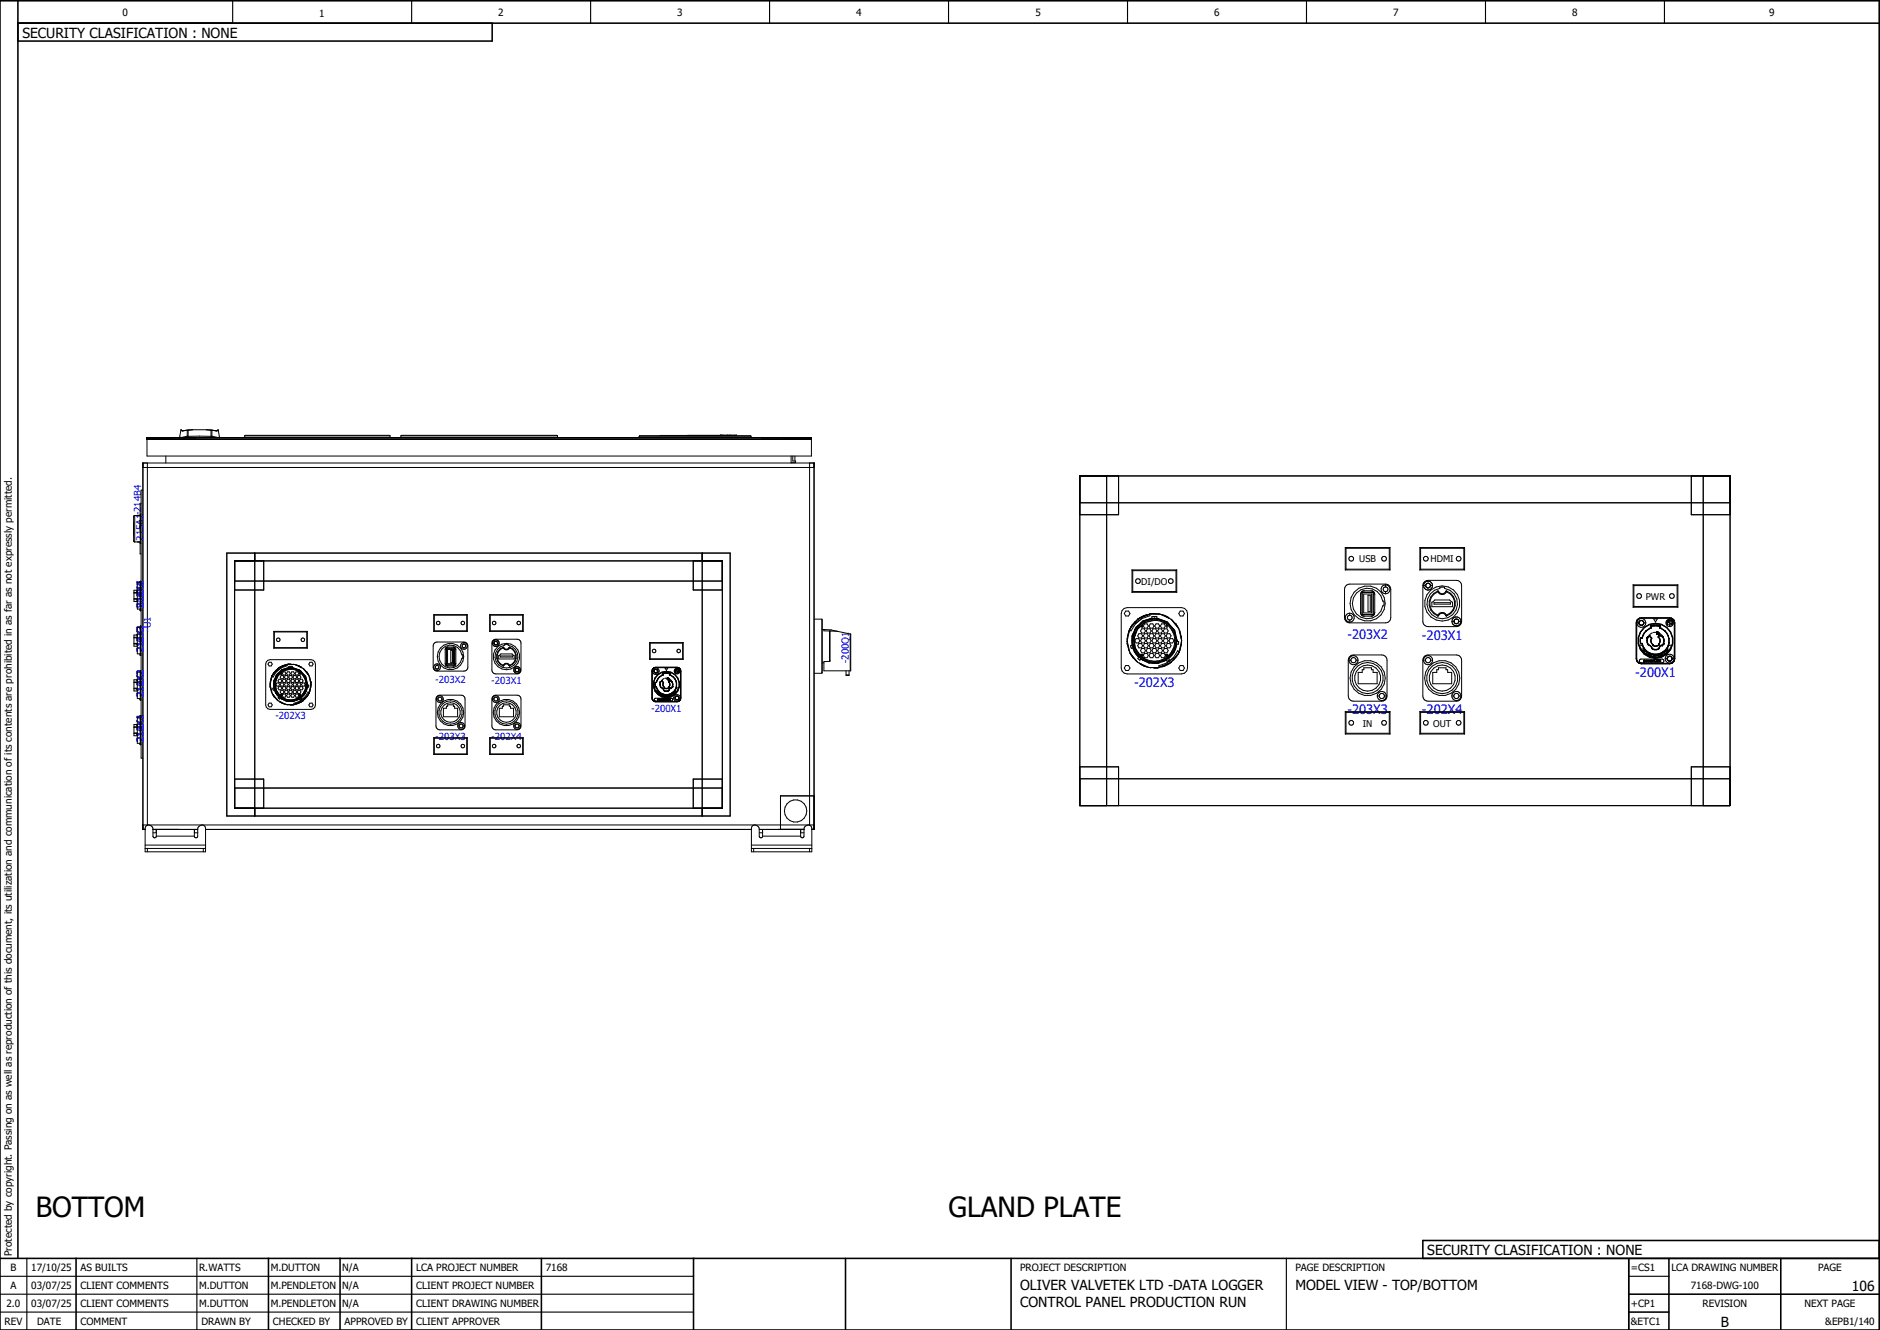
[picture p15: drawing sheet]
<svg xmlns="http://www.w3.org/2000/svg" width="420mm" height="297mm" viewBox="0 0 420 297" stroke-linecap="round" stroke-linejoin="round" font-family="sans-serif">
<defs><g id="words">
<g font-size="6.2">
<text x="8" y="271.9">BOTTOM</text>
<text x="212" y="271.9">GLAND PLATE</text>
</g>
<g font-size="3.1">
<text x="5" y="8.4">SECURITY CLASIFICATION : NONE</text>
<text x="319" y="280.4">SECURITY CLASIFICATION : NONE</text>
<text x="228" y="288.3">OLIVER VALVETEK LTD -DATA LOGGER</text>
<text x="228" y="292">CONTROL PANEL PRODUCTION RUN</text>
<text x="289.5" y="288.3">MODEL VIEW - TOP/BOTTOM</text>
<text x="413.9" y="288.4">106</text>
<text x="384.6" y="296.4">B</text>
</g>
<g font-size="2.9" fill="#00f">
<text x="301.1" y="142.7">-203X2</text>
<text x="317.8" y="142.9">-203X1</text>
<text x="253.5" y="153.5">-202X3</text>
<text x="365.5" y="151.2">-200X1</text>
<text x="301.1" y="159.6">-203X3</text>
<text x="317.8" y="159.6">-202X4</text>
</g>
<g font-size="2.2">
<text x="27.4" y="3.7">0</text>
<text x="71.4" y="3.7">1</text>
<text x="111.4" y="3.7">2</text>
<text x="151.4" y="3.7">3</text>
<text x="191.4" y="3.7">4</text>
<text x="231.4" y="3.7">5</text>
<text x="271.4" y="3.6">6</text>
<text x="311.4" y="3.6">7</text>
<text x="351.4" y="3.6">8</text>
<text x="395.4" y="3.6">9</text>
<text x="2.7" y="280.7" transform="rotate(-90 2.7 280.7)">Protected by copyright. Passing on as well as reproduction of this document, its utilization and communication of its contents are prohibited in as far as not expressly permitted.</text>
<text x="2.3" y="284.1">B</text>
<text x="7" y="284.1">17/10/25</text>
<text x="18" y="284.1">AS BUILTS</text>
<text x="44.5" y="284.1">R.WATTS</text>
<text x="60.5" y="284.1">M.DUTTON</text>
<text x="76.5" y="284.1">N/A</text>
<text x="93" y="284.1">LCA PROJECT NUMBER</text>
<text x="122" y="284.1">7168</text>
<text x="228" y="284.1">PROJECT DESCRIPTION</text>
<text x="289.5" y="284.1">PAGE DESCRIPTION</text>
<text x="364.5" y="284.1">=CS1</text>
<text x="373.5" y="284.1">LCA DRAWING NUMBER</text>
<text x="406.3" y="284.1">PAGE</text>
<text x="1.4" y="292.1">2.0</text>
<text x="2.3" y="288.1">A</text>
<text x="7" y="288.1">03/07/25</text>
<text x="7" y="292.1">03/07/25</text>
<text x="18" y="288.1">CLIENT COMMENTS</text>
<text x="18" y="292.1">CLIENT COMMENTS</text>
<text x="44.5" y="288.1">M.DUTTON</text>
<text x="44.5" y="292.1">M.DUTTON</text>
<text x="60.5" y="288.1">M.PENDLETON</text>
<text x="60.5" y="292.1">M.PENDLETON</text>
<text x="76.5" y="288.1">N/A</text>
<text x="76.5" y="292.1">N/A</text>
<text x="93" y="292.1">CLIENT DRAWING NUMBER</text>
<text x="93" y="288.1">CLIENT PROJECT NUMBER</text>
<text x="364.5" y="292.1">+CP1</text>
<text x="377.9" y="288.1">7168-DWG-100</text>
<text x="380.5" y="292.1">REVISION</text>
<text x="403.3" y="292.1">NEXT PAGE</text>
<text x="1" y="296.1">REV</text>
<text x="8.3" y="296.1">DATE</text>
<text x="18" y="296.1">COMMENT</text>
<text x="45" y="296.1">DRAWN BY</text>
<text x="61" y="296.1">CHECKED BY</text>
<text x="77" y="296.1">APPROVED BY</text>
<text x="93" y="296.1">CLIENT APPROVER</text>
<text x="364.5" y="296.1">&amp;ETC1</text>
<text x="408" y="296.1">&amp;EPB1/140</text>
</g>
<g font-size="2.2" fill="#00f">
<text x="32" y="121.6" transform="rotate(-90 32 121.6)">-215A1-214B4</text>
<text x="32.1" y="136.7" transform="rotate(-90 32.1 136.7)">-SPARE</text>
<text x="32.1" y="136.5" transform="rotate(-90 32.1 136.5)">-210X4</text>
<text x="32.1" y="136.5" transform="rotate(-90 32.1 136.5)">-213X4</text>
<text x="32.1" y="133.4" transform="rotate(-90 32.1 133.4)">1</text>
<text x="32.1" y="143.4" transform="rotate(-90 32.1 143.4)">1</text>
<text x="33.7" y="141.2" transform="rotate(-90 33.7 141.2)">-U1</text>
<text x="32.1" y="146.5" transform="rotate(-90 32.1 146.5)">-210X3</text>
<text x="32.1" y="146.5" transform="rotate(-90 32.1 146.5)">-212X3</text>
<text x="32.1" y="146.5" transform="rotate(-90 32.1 146.5)">-213X3</text>
<text x="189.7" y="148.2" transform="rotate(-90 189.7 148.2)">-200Q1</text>
<text x="32.1" y="153.4" transform="rotate(-90 32.1 153.4)">1</text>
<text x="97.3" y="152.6">-203X2</text>
<text x="109.8" y="152.8">-203X1</text>
<text x="32.1" y="156.5" transform="rotate(-90 32.1 156.5)">-210X2</text>
<text x="32.1" y="156.5" transform="rotate(-90 32.1 156.5)">-212X2</text>
<text x="32.1" y="156.5" transform="rotate(-90 32.1 156.5)">-213X2</text>
<text x="61.5" y="160.7">-202X3</text>
<text x="145.5" y="159">-200X1</text>
<text x="32.1" y="166.5" transform="rotate(-90 32.1 166.5)">-210X1</text>
<text x="32.1" y="166.5" transform="rotate(-90 32.1 166.5)">-212X1</text>
<text x="32.1" y="166.5" transform="rotate(-90 32.1 166.5)">-212X4</text>
<text x="32.1" y="163.4" transform="rotate(-90 32.1 163.4)">1</text>
<text x="97.3" y="165.3">-203X3</text>
<text x="109.8" y="165.3">-202X4</text>
</g>
<g font-size="2.1">
<text x="303.8" y="125.7">USB</text>
<text x="319.7" y="125.7">HDMI</text>
<text x="255.1" y="130.7">DI/DO</text>
<text x="367.9" y="134">PWR</text>
<text x="304.6" y="162.3">IN</text>
<text x="320.3" y="162.3">OUT</text>
</g>
</g></defs>
<g fill="none" stroke="#000" stroke-width=".25">
<path d="M52 .2v5M92 .2v5M132 .2v5M172 .2v5M212 .2v5M252 .2v5M292 .2v5M332 .2v5M372 .2v5M0 285.2h155M0 293.2h155M0 289.2h155"/>
<path d="M6 281.2v16M44 281.2v16M287.5 281.2v15.9M364 285.2h9M364 281.3v15.7"/>
</g>
<g fill="none" stroke="#000" stroke-width=".35">
<path d="M0 .2h420v297h-420zM4 5.2h416M4 .2v281M110 5.2v4h-106M420 277.2h-102v4M0 281.2h420M17 281.2v16M60 281.2v16M76 281.2v16M92 281.2v16M121 281.2v16M155 281.2v16"/>
<path d="M189 281.2v15.9M226 281.2v15.9M364 289.2h56M364 293.2h9M364 281.3v15.7M373 281.2v16M398 281.2v16"/>
</g>
<g fill="none" stroke="#000" stroke-width=".22">
<path d="M32.9 97.8h148.5v4.1h-148.5zM32.9 98.1l148.5 .1M34.1 97.8v.4M38.4 97.8v.4M40.4 97.8l1.4-.3 2.8-.1 2.8 .1 1.4 .3M40.7 96.3l-.3-.2-.2 1.7M41.7 96.1l-1 .2M41.8 96.1h-.1M41.8 96.1l-1.1 .2M41.8 96.1v1.7M42 96.1h-.2M42 96.1v1.7"/>
<path d="M43.1 96l-1.1 .1M43.1 96h3M43.7 97.8v.4M46.1 96l1.1 .1M46.1 96h.4M46.8 96.1h.4M47.2 96.1h.2M47.2 96.1v1.7M47.4 96.1l1.1 .2M47.4 96.1v1.7M47.4 96.1h.1M47.5 96.1l.5 .1"/>
<path d="M47.5 96.1l1 .2M48 96.2l.5 .1M48.7 96.1l.3 1.7M48.7 96.1l-.2 .2M54.7 97.4l.1-.1h32.3l.1 .1M54.7 97.4h32.5M54.7 97.4v.4M87.2 97.4v.4M89.6 97.4h35M89.6 97.4l.1-.1h34.8l.1 .1M89.6 97.4v.4M124.6 97.4v.4"/>
<path d="M142.9 97.5l.1-.2h24.7l.2 .2M142.9 97.5h25M142.9 97.5v.3M142.9 97.7h25M153.7 97.3h.1M161.1 97.3h1.6M161.1 97.2v.1M161.2 97.2v.1M161.4 97.2v.1M161.5 97.2v.1M162.7 97.2v.1M163 97.3h.1"/>
<path d="M163.4 97.2v.1M164.3 97.2v.1M164.6 97.2l-17.1 .1M164.6 97.2l-1.6 .1M164.6 97.2v.1M167.9 97.5v.3M170.4 97.8v.4M175.2 97.8v.4M180.1 97.8v.4M29.9 119.6h.1M29.9 119.5h.1M29.9 118.8h.1"/>
<path d="M29.9 117.5h.1M29.9 116.8h.1M30.1 115.2l-.2 .3v5.3l.2 .3M30.1 115.2v5.9M30.1 115.2h1.3M30.8 115.2h.4M31.4 115.8h.1M31.5 114.9h-.1v6.5h.1M31.5 112.5h-.2v2.7M31.9 103.5v1h150M31.9 103.5h150v81.8h-.5M31.9 109.5h-.4v59.9h.4"/>
<path d="M31.9 103.5v81.8M32.9 103.5v80.9M37.1 101.9v1.6M176.8 101.9v1.6M177.2 101.9v1.1h.6v.4h-1M177.7 101.9v1.1M180.9 103.5v80.9M241.3 106.3h145.4v73.7h-145.4zM241.3 112.3h145.4M247.3 106.3v73.7M250 106.3v8.7h-8.7M378 106.3v8.7h8.7"/>
<path d="M380.7 106.3v73.7M29.9 132.5h.8M29.9 133.9h.8M29.9 133.8h.8M29.9 132.4h.8M30.1 121.1h1.3M30.7 131.9h-.8v2.5h.8M30.8 121.1h.4M31.3 121.1v2.7h.2M31.4 130.2h-.7v5.9h.7M31.4 135.5h.1M31.4 130.8h.1"/>
<path d="M31.4 120.5h.1M31.5 129.9h-.1v6.5h.1M31.5 139.9h-.1v6.5h.1M50.7 123.6h112.5v58.7h-112.5zM52.4 125.3h109v55.3h-109zM52.4 129.8h109M56.9 123.6v58.7M58.9 125.3v6.5h-6.5M96.9 137.3v3.8M96.9 137.3l.2 .2M96.9 137.3h7.5M97.1 137.5v3.5"/>
<path d="M97.1 137.5h7.2M104.3 137.5v3.5M104.4 137.3v3.8M104.4 137.3l-.1 .2M109.4 137.3h7.5M109.4 137.3l.2 .2M109.4 137.3v3.8M109.6 137.5h7.2M109.6 137.5v3.5M116.8 137.5v3.5M116.9 137.3v3.8M116.9 137.3l-.1 .2"/>
<path d="M154.9 125.3v6.5h6.5M156.9 123.6v58.7M181.9 138.3h1.8v12.1h-1.8M183.7 138.5v11.8M251.3 135.9l.6-.1h12.2l.6 .1 .5 .5 .2 .7v12.2l-.2 .6-.5 .5-.6 .2h-12.2l-.6-.2-.5-.5-.2-.6v-12.2l.2-.7zM251.6 136.5h.6l.3 .6-.3 .5h-.6l-.3-.5zM253 132.3h10M253 127.3h10M253 127.3l.2 .2M253 127.3v5M253 139.6v.2M253 139.6l-.1 .3"/>
<path d="M253.2 132.2l-.2 .1M253.2 127.5v4.7M253.2 132.2h9.6M253.2 127.5h9.6M253.4 139.4l-.4 .2M253.8 139.4l-1 1.6-.3-.4M253.9 138.7l-.9 .9M254.3 138.3v.1M254.3 138.3l-1.4 1.7M254.4 138.3h-.1M254.4 138.3l-1.9 2.3M254.4 138.3l-1.6 1.8"/>
<path d="M254.4 138.3l.2 .3M254.6 138.6l-.8 .8M254.7 138.1h.1M254.7 138.1l-.2 .1M254.8 138l-.1 .1M255.1 137.8l-.2 .2M255.1 137.8l-.5 .4M255.2 138.2l-1.4 1.2M255.2 138.2l-.6 .4M255.2 139.8l.1 .4-.1-.4-.1 .2h.3h-.4zM255.5 138.8l-1.8 1.8 .6-.8M255.5 138.8l-.6 .5"/>
<path d="M255.5 138.8l-1.8 1.9M255.5 138.8l2.5-.6 2.5 .6 1.8 1.9M255.5 138.9l-1.8 1.8-.6 2.5M255.6 137.6l-.1 .1M255.6 137.6l-.2 .1M255.7 138.7l-.4 .2M255.8 139.4h.6l.2 .5-.2 .5h-.6l-.3-.5zM255.9 139.1l-1.6 1.4M255.9 139.1a4.6 4.6 0 0 1 6.7 4.5 4.6 4.6 0 0 1-6.8 3.6M256 137.5l-.4 .1M256.2 138.5l-.7 .3M256.4 137.4l-1.3 .4"/>
<path d="M256.6 137.3l-1 .3M256.7 137.3l-1.6 .5M256.9 137.2l.1 .4-1.8 .6M256.9 137.2h2.3M257 137.3l-2.6 1M257 137.2l-2.6 1.1M257.1 139.4h.5l.3 .5-.3 .5h-.5l-.3-.5zM257.3 137.1h-.1M257.3 137.1h.1M257.4 137.1h.1M257.4 137.1l-.3 .1M257.4 137.1l-.1 .1"/>
<path d="M257.4 137.1l-.4 .1M257.4 137.1l.5 .1M257.4 137.1l.9 .1M257.9 137.1h-.2M257.9 137.1h-.4M257.9 137.1l.4 .1M257.9 137.1l.6 .1M258 138.1l-2.5 .7M258 138.2l-2.5 .7M258 138.1l-1.1 .2M258 138.1v.2M258 138.3l2.5 .6 1.8 1.8 .6 2.5"/>
<path d="M258 138.1l1 .2M258 138.1l2.2 .6M258.4 139.4h.5l.3 .5-.3 .5h-.5l-.3-.5zM258.6 138.7l-.6-.2-2.3 .6-1.8 1.7-.4 1.7M258.9 137.2h-.3M258.9 137.2h-.5M258.9 137.2h.1M258.9 137.2h.3M259.2 137.2l2.5 1.1M259.2 137.2l1 .3M259.6 137.3l.5 .2M259.6 139.4h.6l.3 .5-.3 .5h-.6l-.2-.5z"/>
<path d="M259.7 138.9l.6 .2 .5 .5M260.2 137.5l1.1 .7-.2-.3M260.2 137.5h.1M260.2 137.5l.5 .2M260.3 139.2h.1M260.3 137.5h.1M260.4 137.6h.1M260.5 137.7h.2M260.6 138.9l.6 .4M260.7 137.7l.2 .2M260.7 137.7l.4 .3M260.7 137.7l.4 .2"/>
<path d="M260.8 139.8h.1M260.8 139.8v.4M260.9 137.9h.2M261.1 137.9l.3 .3M261.7 138.3l1.7 2.1M261.7 138.3l.2 .2M261.9 138.5l.9 .9M261.9 138.5l1.5 1.9M262.7 139.4l.4 .5M262.8 139.4l.4 .7M262.8 139.4h.1M262.8 139.4v.1"/>
<path d="M262.8 139.5h.1M262.8 127.5v4.7M262.8 132.2l.2 .1M262.9 139.5l.1 .1M263 139.8l.1 .1M263 127.3v5M263 127.3l-.2 .2M263.1 139.9l.3 .4M263.1 139.9l.1 .2M263.2 140l.2 .3M263.8 136.5h.6l.3 .6-.3 .5h-.6l-.3-.5zM300.7 122.3v5"/>
<path d="M300.7 127.3h10M300.7 122.3l.1 .2M300.7 122.3h10M300.7 131l.6-.4 .4-.1h8a1.17 1.17 0 0 1 1.1 1.2v6.3a1.17 1.17 0 0 1-1.1 1.2h-8a1.17 1.17 0 0 1-1.2-1.2v-6.3zM300.8 127.2l-.1 .1M300.8 122.5v4.7M300.8 127.2h9.7M300.8 122.5h9.7M301.7 137.5a.53 .53 0 0 1 .5 .5 .53 .53 0 0 1-.5 .5M301.7 137a1 1 0 0 0-1 1 1 1 0 0 0 1 1M301.7 137a1 1 0 0 1 1 1 1 1 0 0 1-1 1M301.7 137.5a.53 .53 0 0 0-.6 .5 .53 .53 0 0 0 .6 .5"/>
<path d="M301.7 137v.5M301.7 138.5v.5M303.2 132.5a3.4 3.4 0 0 1 3.5-.9 3.4 3.4 0 0 1 2.3 2.7h.3v.4v.7h-.3a3.4 3.4 0 0 1-4.8 2.5 3.4 3.4 0 0 1-1-5.4zM304.1 132.8v4.1M304.1 136.9v.2M304.1 136.9h.1M304.1 132.8h.1M304.1 132.6v.2M304.1 137.1v.1M304.1 137.1l.1 .2M304.1 132.5v.1M304.2 137.3h.1"/>
<path d="M304.2 132.3l-.1 .3M304.2 132.3h.1M304.2 137.3l.1 .1M304.2 137.3l.2 .2M304.3 132.3h-.1M304.4 132.3h2.5v5.1h-2.5zM304.4 137.5h.1M304.4 137.5l.2 .1M304.4 132.2l-.2 .1M304.4 132.2h.1M304.5 132.4h2.4v4.9h-2.4zM304.5 132.1l-.1 .1"/>
<path d="M304.6 137.6h.1M304.6 132l-.2 .2M304.6 137.6l.3 .1M304.6 132v.1M304.7 132h-.1M304.8 132.7h1.8v4.3h-1.8zM304.8 137.7h.1M304.9 132h-.3M304.9 132h-.1M304.9 137.7h1.5M304.9 132h1.5M305.8 133h.4v3.7h-.4z"/>
<path d="M306.4 132h.3M306.4 132h.1M306.5 137.7h-.1M306.7 132h.1M306.7 137.6l-.3 .1M306.7 137.6h.1M306.7 132l.2 .2M306.7 132v.1M306.9 132.1v.1M306.9 137.5h.1M306.9 137.5l-.2 .1M306.9 132.2l.2 .1"/>
<path d="M306.9 132.2h.1M307.1 132.3h.1M307.1 137.3l-.2 .2M307.1 137.3v.1M307.1 132.3l.1 .3M307.1 137.3h.1M307.2 132.5v.1M307.2 137.1l-.1 .2M307.2 137.1v.1M307.2 132.6l.1 .2M307.2 132.8h.1M307.3 136.9l-.1 .2"/>
<path d="M307.3 136.9h-.1M307.3 132.8v4.1M309.7 130.7a1 1 0 0 0-1 1 1 1 0 0 0 1 1M309.7 131.1a.53 .53 0 0 0-.6 .6 .53 .53 0 0 0 .6 .5M309.7 131.1a.53 .53 0 0 1 .5 .6 .53 .53 0 0 1-.5 .5M309.7 130.7a1 1 0 0 1 1 1 1 1 0 0 1-1 1M309.7 130.7v.4M309.7 132.2v.5M310.5 122.5v4.7M310.5 127.2l.2 .1M310.7 122.3v5M310.7 122.3l-.2 .2"/>
<path d="M317.3 127.3h10M317.3 122.3h10M317.3 122.3l.2 .2M317.3 122.3v5M317.5 127.2h9.7M317.5 122.5h9.7M317.5 127.2l-.2 .1M317.5 122.5v4.7M318.2 130.8h.4M318.2 130.8v.4M318.2 131.2l.1 .1M318.2 130.5a1 1 0 0 1 1-.7 1 1 0 0 1 .9 .7"/>
<path d="M318.2 131.2l.2 .3M318.2 130.5v.3M318.3 130.4l-.1 .1M318.4 131.5h.1M318.4 131.5l.3 .2M318.5 130.1l-.1 .1M318.5 129.9l.7-.2h6.3a1.17 1.17 0 0 1 1.2 1.1v8a1.17 1.17 0 0 1-1.2 1.2h-6.3a1.17 1.17 0 0 1-1.2-1.2v-8l.1-.3zM318.6 131.7h.2M318.6 130.8a.53 .53 0 0 0 .6 .6 .53 .53 0 0 0 .5-.6M318.7 131.1v.1M318.7 130.5v.1M318.8 129.9l-.2 .1"/>
<path d="M318.8 131.2l.1 .1M318.9 130.4l-.3 .4M318.9 130.4l.4-.1 .3 .2M318.9 130.4l-.1 .1M318.9 131.8h.2M318.9 131.3l.1 .1M319 130.3l-.1 .1M319.1 129.9h-.2M319.1 131.4h.1M319.1 130.3h.1M319.3 129.9h.1M319.3 130.3l.1 .1"/>
<path d="M319.4 131.3l-.1 .1M319.4 131.8h-.1M319.5 130.4v.1M319.5 131.2v.1M319.6 129.9l.1 .1M319.6 130.5v.1M319.6 130.5l.1 .3M319.6 131.1v.1M319.7 132.7l.9-.8 1.2-.4v-.3h1v.3a3.4 3.4 0 0 1 2.8 4.4 3.4 3.4 0 0 1-4.9 1.9 3.4 3.4 0 0 1-1-5.1zM319.7 130.8h.5M319.7 131.7h-.1M319.9 130.1v.1"/>
<path d="M319.9 131.5a1 1 0 0 1-1.2 .2M319.9 131.5h.1M320 134.6l.7-.5h3.3l.7 .5v1h-4.7zM320.1 130.4v.1M320.1 131.2l-.2 .3M320.1 130.5l.1 .3M320.1 131.2v.1M320.2 130.8l-.1 .4M320.5 134.7h3.7v.3h-3.7zM321.3 132.1a2.95 2.95 0 0 0-1.9 2.7 2.95 2.95 0 0 0 1.9 2.8M321.3 132.1l.2 .1M321.3 132.1h.1"/>
<path d="M321.3 132.1l.1 .1M321.3 137.6h.1M321.4 137.6h-.1M321.4 132.2h.1M321.4 132.2a2.78 2.78 0 0 0-1.9 2.6 2.78 2.78 0 0 0 1.9 2.7M321.4 137.5l-.1 .1M321.4 137.5h.1M321.4 137.5a1.03 1.03 0 0 1 .9-.7 1.03 1.03 0 0 1 1 .7M321.4 132.2a1.03 1.03 0 0 0 .9 .6 1.03 1.03 0 0 0 1-.6M321.5 132.2h-.1M321.5 132.2h.1M321.5 137.5h.1"/>
<path d="M321.5 137.5l-.2 .1M321.5 137.5a.87 .87 0 0 1 .8-.5 .87 .87 0 0 1 .8 .5M321.5 132.2a.87 .87 0 0 0 .8 .5 .87 .87 0 0 0 .8-.5M323.1 137.5l.2 .1M323.1 132.2h.1M323.1 132.2h.2M323.1 137.5h.1M323.2 137.5h-.1M323.2 132.2h.1M323.2 137.5h.1M323.3 137.5v.1M323.3 137.5h-.1"/>
<path d="M323.3 132.2a2.78 2.78 0 0 1 1.8 2.6 2.78 2.78 0 0 1-1.8 2.7M323.3 132.1h.1M323.3 132.1l-.2 .1M323.3 132.1v.1M323.3 132.1a2.95 2.95 0 0 1 2 2.7 2.95 2.95 0 0 1-2 2.8M324.5 138.8h.5M324.5 138.8l.1 .4M324.6 139.2v.1M324.6 139.2l.1 .3M324.6 138.5a1 1 0 0 1 .9-.7 1 1 0 0 1 .9 .7M324.6 138.5l-.1 .3M324.6 138.4v.1"/>
<path d="M324.7 139.5h.1M324.7 139.5a1 1 0 0 0 1.3 .2M324.8 138.1l-.1 .1M325 139.7h.1M325 138.8v.2M325 138.8l.1 .4M325 138.7v.1M325 139.1l.1 .1M325.1 138.5l-.1 .3M325.1 139.2l.1 .1M325.1 138.5l-.1 .1M325.1 137.9l-.1 .1"/>
<path d="M325.2 138.4l-.1 .1M325.2 139.3l.1 .1M325.3 139.8h.1M325.3 139.3l.1 .1M325.3 138.3l-.1 .1M325.3 139.4h.2M325.3 138.3l.5 .1M325.4 138.3l-.1 .1M325.4 137.9h-.1M325.4 138.3h.2M325.4 139.4h.2M325.6 137.9h.1"/>
<path d="M325.6 138.3l.1 .1M325.7 139.3l-.1 .1M325.7 139.8h-.1M325.8 138.4l.1 .1M325.8 139.3l-.3 .1M325.9 139.2l-.1 .1M325.9 137.9l.1 .1M325.9 138.5l.1 .1M325.9 138.5l.1 .3M326 139.1l-.1 .1M326 138.8h.5M326 138.8l-.1 .4"/>
<path d="M326 139.7h-.1M326.2 138.1l.1 .1M326.3 139.5h-.1M326.4 138.4v.1M326.4 139.2l-.4 .5M326.4 138.5l.1 .3M326.4 139.2v.1M326.5 138.8l-.1 .4M327.2 122.5v4.7M327.2 127.2l.1 .1M327.3 122.3v5M327.3 122.3l-.1 .2"/>
<path d="M365 135.7h10M365 130.7l.2 .1M365 130.7h10M365 130.7v5M365.2 135.5h9.6M365.2 130.8h9.6M365.2 135.5l-.2 .2M365.2 130.8v4.7M365.7 139.2v8M365.7 138.8v.4M365.8 139.2v8M365.8 139.2a1 1 0 0 0 1 1 1 1 0 0 0 1-1"/>
<path d="M365.9 138.5l-.2 .3M365.9 138.5l-.1 .3M366.2 138.3l-.3 .2M366.3 138.2l-.4 .3M366.3 138.2l-.1 .1M366.3 139.4l.4 .3 .6-.2M366.3 139.2v.2M366.3 139.2h-.6M366.3 139.2l.1 .3M366.3 139.4l.1 .1M366.4 139.5h.1M366.4 139.5l.3 .2"/>
<path d="M366.4 138.9l-.1 .3M366.4 138.8v.1M366.4 138.8l-.1 .4M366.5 138.1l-.3 .2M366.5 138.1l-.2 .1M366.5 138.7l-.2 .3v.4M366.5 138.7h.6M366.6 138.7l-.2 .1M366.6 139.7h.1M366.7 138.7l-.3 .2M366.7 139.7h.3M366.7 138.7h.3"/>
<path d="M366.7 138.7h-.1M366.9 138v.2a1.04 1.04 0 0 0-1.1 1M366.9 138l-.6 .2M366.9 138h6.3M367 138.7h.1M367 138.7l.3 .2M367 138.2a1.01 1.01 0 0 1 .8 1M367 139.7h.1M367.1 138.7l.1 .1M367.1 138.7l.3 .5-.1 .3M367.2 139.5l-.3 .2M367.2 138.8l.2 .4"/>
<path d="M367.3 138.8v.1M367.3 139.5l-.3 .2M367.3 138.9l.1 .3M367.3 139.5h.1M367.4 139.2h.4M367.4 139.2l-.1 .3M367.4 139.2l-.2 .3M368.9 139.9h.1M368.9 139.9v.4M368.9 139.9v.5M369 139.8l-.1 .1M369 139.8h.1"/>
<path d="M369 139.8l.7-.2 1.3 .2M369.1 140v.3M369.1 139.8l-.1 .2h.1M369.1 140h.1M369.1 139.8v.1M369.1 139.9v.1M369.1 139.9l.1 .1M369.2 140h-.1M369.2 140h1.7M369.3 139.8h-.3M369.3 139.8h-.2M369.6 139.7h.2h-.3"/>
<path d="M369.6 138.3h.8l-.4 .7zM369.6 139.7l-.3 .1M369.6 139.7v.1M369.6 139.8l-.5 .1M369.6 139.7h.1M369.6 139.7h.3zM369.6 139.8h.1M369.6 139.8h.8M370 139.3a3.9 3.9 0 0 0-3.9 3.2M370 139.3a3.8 3.8 0 0 0-3.8 3.9 3.8 3.8 0 0 0 3.8 3.8M370 139.3h.1M370 139.3a3.8 3.8 0 0 1 3.8 3.9 3.8 3.8 0 0 1-3.8 3.8"/>
<path d="M370 139.3l1.3 .2M370.1 139.7h.3zM370.3 139.7h-.1h.2M370.3 139.7l.7 .1M370.3 139.7l-1 .1M370.4 139.8h.1M370.4 139.7v.1M370.4 139.8l.5 .1M370.4 139.7h.1M370.4 139.7l.5 .1M370.9 140h.1M370.9 139.9v.1"/>
<path d="M370.9 139.8l.1 .2M370.9 139.8v.1M370.9 140v.3M371 139.8l.1 .1M371 139.8h.1M371.1 139.9h.1M371.1 139.9v.5M371.1 139.8v.1M371.1 139.9v.4M371.3 139.5l1.2 .7M372.6 138.8l-.1 .4 .1 .4M372.6 139.6h.1"/>
<path d="M372.6 138.8h.1M372.7 138.8h-.1M372.7 139.6h.1M372.7 138.8h.1M372.7 138.8l.3 .1M372.8 139.5h.1M372.8 139.5v.1M372.8 138.6v.1M372.8 138.7h.1M372.8 138.6h.1M372.8 138.6h.7M372.9 139.1l-.2-.2 .1 .6"/>
<path d="M372.9 139.1h.1M373 139.1h-.1M373 138.9v.1M373 139.1h.1M373 139v.1M373.2 138.2h-6.5a1 1 0 0 0-.9 1M373.2 138.1h-6.7M373.2 138l.3 .1 .6 .4M373.2 138.2a1.04 1.04 0 0 1 1 1M373.2 138v.2M373.3 139.3v.1M373.3 139.4h.1"/>
<path d="M373.4 139.3h-.1M373.4 139.4l.2 .2M373.4 138.7h-.2v1.1l-.1-1.1h-.3M373.4 138.7h.1M373.5 138.7h.1M373.5 138.1l.6 .4M373.5 138.6h.1M373.5 138.6v.1M373.6 138.8v.1M373.6 138.8h.1M373.6 138.9v.5l-.2-.1M373.6 139.6h.1"/>
<path d="M373.7 139.6h-.1M373.7 138.8h.1M373.7 139.6h.1M373.7 138.8l.1 .4-.1 .4M374.1 138.5l.1 .3M374.2 139.2h.1M374.2 139.2v8M374.2 138.8l.1 .4M374.3 139.2v8M374.8 130.8v4.7M374.8 135.5l.2 .2M375 130.7v5"/>
<path d="M375 130.7l-.2 .1M29.9 152.5h.8M29.9 153.9h.8M29.9 153.8h.8M29.9 152.4h.8M29.9 143.9h.8M29.9 143.8h.8M29.9 142.5h.8M29.9 142.4h.8M30.7 151.9h-.8v2.5h.8M30.7 141.9h-.8v2.5h.8M31.4 155.5h.1"/>
<path d="M31.4 150.2h-.7v5.9h.7M31.4 140.2h-.7v5.9h.7M31.4 150.8h.1M31.4 145.5h.1M31.4 140.8h.1M31.5 149.9h-.1v6.5h.1M31.5 159.9h-.1v6.5h.1M59.9 147.5l.5-.1h9.1l.5 .1 .4 .4 .1 .5v9.1l-.1 .5-.4 .4-.5 .1h-9.1l-.5-.1-.4-.4-.1-.5v-9.1l.1-.5zM60.1 157.1h.5l.2 .4-.2 .4h-.5l-.2-.4zM60.1 148h.5l.2 .4-.2 .4h-.5l-.2-.4zM60.4 153v.4M60.4 153h.1"/>
<path d="M60.4 153l.3 1.6M60.4 153l.5 2M60.4 152.6v.2M60.4 152.6v.1M60.4 153.4v.1M60.4 152.6h.1M60.4 153.4h.1M60.4 152.5v.1M60.4 153.5h.1M60.4 153.5l.3 1.1M60.4 153.5v.1M60.4 153.2v.3"/>
<path d="M60.4 152.3v.7M60.4 153.6l.1 .2M60.7 151.4l-.2 .6M60.7 154.6l.2 .4M60.7 151.2h.1M60.7 151.2l-.1 .3M60.8 151.1l-.1 .1M60.8 151.1l-.4 1.2M60.8 151.1h.1M60.8 151v.1M60.8 151l-.4 2M60.8 151l-.4 1.3"/>
<path d="M60.8 151h.1M60.9 155l1.1 1.4M60.9 155l1.3 1.6M60.9 155v.1M60.9 155.1l.2 .3M60.9 155.1l.2 .2M61 150.6h.1M61 150.6l-.2 .4M61 155.2l.1 .2M61.1 155.3l.2 .5M61.1 155.4l.2 .3M61.1 155.4l.1 .1"/>
<path d="M61.2 153.2l.5 1.6M61.2 144.8h7.5M61.2 141.1h7.5M61.2 141.1l.1 .1M61.2 141.1v3.7M61.2 150.3v.1M61.2 150.3l-.1 .2M61.2 155.6l.1 .1M61.3 152l-.1 .3M61.3 155.7h.1M61.3 144.7l-.1 .1M61.3 141.2v3.5"/>
<path d="M61.3 144.7h7.3M61.3 141.2h7.3M61.3 155.7v.1M61.3 155.8l.7 .6M61.4 155.8h.1M61.4 155.8v.1M61.4 151.6l-.2 1M61.5 150.1l-.3 .2M61.5 152.5l.2 1.6M61.6 151.2l-.4 1.6M61.7 154.8l.6 .8 .7 .6M61.7 154.8l1.4 1.4 1.8 .5"/>
<path d="M61.7 151.1l-.5 1.9 .5 1.8M61.7 154.1l.9 1.4M61.7 151.1l-.5 1.9 .5 1.8 1.4 1.4M61.7 154.8l1.4 1.3M61.8 154.2l.1 .5 .6 .6M61.8 150.1l-.8 1.2-.2-.3M61.8 150.7l1.2-1.1 1.5-.5v-.2h.9v.2l1.7 .7 1.3 1.4 .4 1.9h.2v.4h-.3l-.2 .9-.5 .9-.7 .7 .2 .2-.4 .2-.2-.2-1.4 .5h-1.5l-1.3-.7-.2 .2-.3-.3 .1-.2-1-1.5h-.2l-.1-.4 .2-.1v-1.6zM61.9 152.6h.4l.2 .4-.2 .3h-.4l-.2-.3zM61.9 149.6l-.7 .7M62 156.4l.2 .2M62.1 151l-.6 1.5M62.1 150.4l-.4 .6"/>
<path d="M62.2 156.6l1.8 .8M62.2 149.3l-1.1 1.2M62.2 149.3h.1M62.2 149.3l-1.4 1.7M62.2 149.3l-1.2 1.3M62.2 149.3l.2 .2M62.3 149.2l-.1 .1M62.3 153.4h.5l.2 .4-.2 .3h-.5l-.2-.3zM62.3 151.8h.5l.2 .3-.2 .4h-.5l-.2-.4zM62.4 156.7l.2 .2M62.4 149.5l-.6 .6M62.5 149.1l-.1 .1"/>
<path d="M62.5 149.1l-.2 .1M62.5 149.1h.1M62.6 156.9l-.2-.2 .9 .5M62.6 156.9l.3 .2M62.6 156.9l.3 .1M62.6 155.3h.1M62.6 155.5h.1M62.6 155.4v.1M62.6 156.8l.3 .3M62.6 155.5l.7 .5M62.6 155.2v.1M62.7 155.2h-.1"/>
<path d="M62.7 155.5h.1M62.7 155.2l.1 .1M62.7 155.3h-.1M62.7 155.3h.1M62.7 155.4h.1M62.7 150.6h.1M62.8 155.3l-.1 .1M62.8 155.5h-.1M62.8 155.4h.1M62.8 155.3h.1M62.8 155.6l.4 .4 .6 .2M62.8 155.5h.1"/>
<path d="M62.8 155.4v.1M62.8 148.9l-.2 .2M62.8 148.9l-.4 .3M62.8 155.3v.1M62.8 154.2h.4l.2 .4-.2 .4h-.4l-.2-.4zM62.8 150.9h.4l.2 .4-.2 .4h-.4l-.2-.4zM62.8 152.6h.4l.2 .4-.2 .3h-.4l-.2-.3zM62.9 149.2l-1.1 .9M62.9 149.2l-.5 .3M62.9 150.4v.3v-.3l-.2 .2zM62.9 157.1l.4 .1M62.9 157.1h.2"/>
<path d="M63 150.6h-.3M63 150.6h.1M63 149.7l-1.3 1.4M63 149.7l-.4 .3M63.1 155.3l-.2-.1h.2l-.1 .3M63.1 156.2l1.8 .5 1.9-.5M63.1 156.1l1.8 .6M63.1 157.1l.1 .1M63.2 148.7l-.1 .1M63.2 149.6l-.3 .2M63.2 157.2h.1M63.3 155.1h.4l.2 .3-.2 .4h-.4l-.2-.4z"/>
<path d="M63.3 150.1h.4l.2 .4-.2 .3h-.4l-.2-.3zM63.3 153.4h.4l.2 .4-.2 .3h-.4l-.2-.3zM63.3 151.8h.4l.2 .3-.2 .4h-.4l-.2-.4zM63.3 157.2l.7 .2M63.3 157.2h.1M63.3 157.2l.5 .2M63.4 149.9l-1.3 1.1M63.4 149.9a3.4 3.4 0 0 1 3.6 .3M63.4 156.4l1.2 .3M63.4 148.7h-.2M63.6 149.5l-.6 .2M63.7 148.6l-.9 .3"/>
<path d="M63.8 152.6h.4l.2 .4-.2 .3h-.4l-.2-.3zM63.8 150.9h.4l.2 .4-.2 .4h-.4l-.2-.4zM63.8 154.2h.4l.2 .4-.2 .4h-.4l-.2-.4zM63.9 148.6l-.7 .1M63.9 156.6l.2 .1M64 148.5l-1.2 .4M64 157.4l.2 .1M64 157.4l1.7 .1M64.1 148.5l.1 .3-1.3 .4M64.1 148.5h1.8M64.1 148.5l-1.8 .7M64.2 157.4v.1"/>
<path d="M64.2 148.5l-2 .8M64.2 157.5h.8M64.3 153.4h.4l.2 .4-.2 .3h-.4l-.3-.3zM64.3 151.8h.4l.2 .3-.2 .4h-.4l-.3-.4zM64.3 150.1h.4l.2 .4-.2 .3h-.4l-.3-.3zM64.3 155.1h.4l.2 .3-.2 .4h-.4l-.3-.4zM64.3 148.4h.1M64.3 156.3l.6 .2 .5-.2M64.4 148.4h.1M64.5 148.4h.1M64.5 148.4h-.2M64.5 157.4l-.3 .1"/>
<path d="M64.5 148.4l-.1 .1M64.5 148.4l-.3 .1M64.5 148.4l.3 .1M64.5 148.4l.7 .1M64.7 157.4l.7 .1M64.7 157.4l.3 .1M64.7 152.6h.4l.3 .4-.3 .3h-.4l-.2-.3zM64.7 150.9h.4l.3 .4-.3 .4h-.4l-.2-.4zM64.7 154.2h.4l.3 .4-.3 .4h-.4l-.2-.4zM64.9 148.4h-.2M64.9 148.4h-.4M64.9 148.4l.3 .1"/>
<path d="M64.9 148.4l.4 .1M64.9 149.3l-1.8 .4-1.4 1.4M64.9 149.2l-1.9 .5M64.9 149.2l-1.8 .5M64.9 149.2v.1M64.9 149.3l1.9 .5 1.3 1.3 .5 1.9M64.9 149.2a3.8 3.8 0 0 1 3.7 2.8 3.8 3.8 0 0 1-1.8 4.2M64.9 149.2l.8 .1M64.9 149.2l1.7 .4M64.9 149.2l-.8 .1M65 157.4l.4 .1M65.1 157.5h-.1"/>
<path d="M65.2 153.4h.4l.2 .4-.2 .3h-.4l-.2-.3zM65.2 151.8h.4l.2 .3-.2 .4h-.4l-.2-.4zM65.2 150.1h.4l.2 .4-.2 .3h-.4l-.2-.3zM65.2 155.1h.4l.2 .3-.2 .4h-.4l-.2-.4zM65.3 157.5h-.3M65.4 149.6a3.3 3.3 0 0 0-3.7 4.3M65.4 157.5h.1M65.5 157.4l-.1 .1M65.5 157.5h.1M65.6 157.5h-.2M65.6 157.5h.1M65.6 148.4l-.2 .1"/>
<path d="M65.6 148.4l-.3 .1M65.6 148.4l.1 .1M65.6 148.4l.3 .1M65.7 156.7h-.3M65.7 152.6h.4l.2 .4-.2 .3h-.4l-.2-.3zM65.7 150.9h.4l.2 .4-.2 .4h-.4l-.2-.4zM65.7 154.2h.4l.2 .4-.2 .4h-.4l-.2-.4zM65.7 157.5h-.3M65.7 157.5h.1M65.9 156.6l-.8 .1M65.9 148.5l1.8 .8M65.9 148.5l1.5 .7-.1-.2"/>
<path d="M66.1 148.6l.5 .1M66.2 153.4h.4l.2 .4-.2 .3h-.4l-.2-.3zM66.2 151.8h.4l.2 .3-.2 .4h-.4l-.2-.4zM66.2 150.1h.4l.2 .4-.2 .3h-.4l-.2-.3zM66.2 155.1h.4l.2 .3-.2 .4h-.4l-.2-.4zM66.2 149.8l.5 .1 .3 .3M66.6 148.7h.1M66.6 148.7l.3 .2M66.6 150h.1M66.6 152.6h.5l.2 .4-.2 .3h-.5l-.2-.3zM66.6 154.2h.5l.2 .4-.2 .4h-.5l-.2-.4zM66.6 150.9h.5l.2 .4-.2 .4h-.5l-.2-.4z"/>
<path d="M66.7 155.9h-.1M66.7 150h.1M66.7 155.9h.1M66.7 157.2h-.3M66.7 148.8h.1M66.8 148.8l.1 .1M66.8 156.2l-1.9 .5M66.8 156.2l-.5 .3M66.8 157.1l-.1 .1M66.9 155.5h.1M66.9 155.4v.1M66.9 155.2v.1"/>
<path d="M66.9 157l-.2 .2M66.9 155.3h.1M66.9 155.2h.1M66.9 155.4h.1M66.9 148.9l.2 .1M66.9 148.9l.3 .2M67 155.3h.1M67 155.5h-.1M67 155.4h.1M67 155.2v.1M67 155.5h.1M67 148.9l.3 .1"/>
<path d="M67 155.3v.1M67 156.7l-1.3 .5v.3M67 155.7l-.3 .3-.5 .1M67 150.4h.1M67 150.7h.1M67 155.4h.2zM67 155.7a3.4 3.4 0 0 1-3.7 .3M67 150.2a3.4 3.4 0 0 1 0 5.5M67.1 150.4v.3M67.1 157l-1.1 .3 .7-.1M67.1 157l-.9 .3M67.1 149h.2"/>
<path d="M67.1 153.4h.4l.2 .4-.2 .3h-.4l-.2-.3zM67.1 151.8h.4l.2 .3-.2 .4h-.4l-.2-.4zM67.2 155.2h.1M67.2 155.3l-.1 .1M67.2 155.2l-.2 .2M67.2 155.2v.2M67.3 149l.2 .2M67.3 156.8l-.2 .2M67.4 150.1l-.5-.4 1.3 1.3M67.4 156.8h-.1M67.4 156.8l.1-.1-.4 .3M67.4 156.8h.1"/>
<path d="M67.5 156.4l-.5 .3M67.5 156.4l.2 .2M67.6 152.6h.4l.2 .4-.2 .3h-.4l-.2-.3zM67.6 150.8l.4 .4 .1 .5M67.7 156.6l-2 .8M67.7 149.3l1.3 1.6M67.7 149.3l.2 .2M67.7 156.6h.1M67.9 151.2v.1M67.9 149.5l.6 .6M67.9 149.5l1.1 1.4M67.9 154.6v.1"/>
<path d="M68.1 155.8l-1.1 .9M68.1 155.8l-.6 .6M68.1 154.2l-.1 .5-.4 .4M68.1 154.8l-1.3 1.3M68.2 154.8l-.6 .8-.8 .6M68.2 154.8l-1.4 1.4M68.3 152.4l.2 .6-.2 .5M68.4 152.9v.1M68.4 151.6l-.2-.5 .5 1.9M68.5 150.1h.1M68.5 150.1l.3 .6M68.5 150.1l.3 .4"/>
<path d="M68.5 150.1l.1 .1M68.6 150.2h.1M68.6 141.2v3.5M68.6 144.7l.1 .1M68.6 150.2l.1 .1M68.6 155.5l-.9 1.1M68.7 155.6l-.3 .2M68.7 155.6l-.7 .7M68.7 150.4l.1 .1M68.7 141.1v3.7M68.7 141.1l-.1 .1M68.7 152.7v.3"/>
<path d="M68.7 155.5v.1M68.7 153l-.5 1.8M68.7 153l-.1 .9-.4 .9M68.8 155.4l-.1 .2M68.8 150.5l.2 .3M68.8 150.5v.2M68.8 150.6l.2 .2M68.9 155.3l-1.2 1.3M68.9 155.3h.1M68.9 155.2v.1M69 150.8v.1M69 150.9l.5 2"/>
<path d="M69 150.9l.2 .4M69 155h.1M69.1 154.9l-.1 .1M69.1 154.9l-1.4 1.7M69.1 154.9l-.2-.3-.8 1.2M69.1 154.9l-.2 .4M69.2 154.7l-.1 .2M69.2 154.7h.1M69.2 154.6l-.1 .1M69.2 151.3l.3 1.1M69.2 151.3l.3 1.6M69.2 154.5v.1"/>
<path d="M69.3 157.1h.4l.3 .4-.3 .4h-.4l-.3-.4zM69.3 148h.4l.3 .4-.3 .4h-.4l-.3-.4zM69.4 154l-.2 .5M69.4 152.2l.1 .1M69.5 152.3h.1M69.5 153.6l-.4 1.3M69.5 152.3v.1M69.5 152.4v.5M69.5 152.4v.3M69.5 152.4v.1M69.5 152.5h.1M69.5 152.4h.1"/>
<path d="M69.5 152.5v.1M69.5 153.2v.1M69.5 153.1v.2M69.5 153.3h.1M69.5 153.3v.1M69.5 152.8v.1M69.5 152.9h.1M69.5 152.9l-.4 2M69.5 152.9v.7M96.9 141.1h7.5M97 143.8l.7-.3h6l.5 .1 .4 .7v4.8l-.2 .5-.7 .4h-6l-.5-.2-.4-.7v-4.8zM97.1 141l-.2 .1"/>
<path d="M97.1 141h7.2M97.6 156.2a.76 .76 0 0 1 .7-.8 .76 .76 0 0 1 .8 .8M97.6 156.2a.76 .76 0 0 0 .7 .8 .76 .76 0 0 0 .8-.8M97.6 156.2h.3M97.7 148.7a.4 .4 0 0 1 .4 .4 .4 .4 0 0 1-.4 .4M97.7 148.3a.75 .75 0 0 1 .7 .8 .75 .75 0 0 1-.7 .7M97.7 148.3a.75 .75 0 0 0-.8 .8 .75 .75 0 0 0 .8 .7M97.7 148.7a.4 .4 0 0 0-.4 .4 .4 .4 0 0 0 .4 .4M97.7 148.3v.4M97.7 149.5v.3M97.8 155.5l.5-.2h4.8l.7 .4 .1 .5v6l-.3 .7-.5 .2h-4.8l-.7-.4-.2-.5v-6zM97.9 156.2a.44 .44 0 0 1 .4-.4 .44 .44 0 0 1 .5 .4"/>
<path d="M97.9 156.2a.44 .44 0 0 0 .4 .4 .44 .44 0 0 0 .5-.4M98.8 156.2h.3M98.8 145a2.56 2.56 0 0 1 2.6-.7 2.56 2.56 0 0 1 1.8 2h.2v.3v.5h-.2a2.56 2.56 0 0 1-3.6 1.9 2.56 2.56 0 0 1-.8-4zM99.1 158.3h.7v-.5h.3v-.3h1.2v.3h.3v.5h.7v1.9h-3.2zM99.5 145.2v3M99.5 148.2v.2M99.5 148.2v.1M99.5 145.2h.1M99.5 145v.2M99.5 148.4h.1M99.5 148.4l.1 .2M99.5 145h.1"/>
<path d="M99.6 148.6h.1M99.6 144.8l-.1 .2M99.6 144.8h.1M99.6 148.6l.1 .1M99.7 144.8h1.9v3.8h-1.9zM99.7 148.7h.1M99.7 148.7l.2 .1M99.7 144.7l-.1 .1M99.7 144.7h.1M99.8 144.9v3.7M99.8 144.7h-.1M99.9 148.8h.1"/>
<path d="M99.9 144.6l-.2 .1M99.9 148.8h.2M99.9 144.6h.1M100 145.1h1.4v3.2h-1.4zM100.1 148.8h.1M100.1 144.6h-.2M100.1 144.6h.1M100.1 148.8h1.2M100.1 144.6h1.2M100.8 145.3h.3v2.8h-.3zM101.3 144.6h.2M101.3 144.6h.1"/>
<path d="M101.3 148.8h.1M101.4 144.6h.1M101.5 148.8h-.2M101.5 144.6l.1 .1M101.5 148.8h.1M101.6 144.7h.1M101.6 144.9v3.7M101.6 148.7l-.1 .1M101.6 148.7h.1M101.6 144.7l.2 .1M101.7 144.8h.1M101.8 148.6l-.2 .1"/>
<path d="M101.8 148.6h-.1M101.8 144.8v.2M101.8 148.6h.1M101.8 145h.1M101.8 148.4v.2M101.8 148.4h.1M101.8 145l.1 .2M101.9 145.2h.1M101.9 148.2v.1M101.9 145.2v3M101.9 148.2l-.1 .2M103.7 143.6a.75 .75 0 0 0-.8 .7 .75 .75 0 0 0 .8 .8"/>
<path d="M103.7 143.9a.4 .4 0 0 0-.4 .4 .4 .4 0 0 0 .4 .4M103.7 143.9a.4 .4 0 0 1 .4 .4 .4 .4 0 0 1-.4 .4M103.7 143.6a.75 .75 0 0 1 .7 .7 .75 .75 0 0 1-.7 .8M103.7 143.6v.3M103.7 144.7v.4M104.3 141l.1 .1M109.4 141.1h7.5M109.6 141h7.2M109.6 141l-.2 .1M110.1 156.2a.76 .76 0 0 1 .7-.8 .76 .76 0 0 1 .8 .8M110.1 156.2h.3M110.1 156.2a.76 .76 0 0 0 .7 .8 .76 .76 0 0 0 .8-.8"/>
<path d="M110.1 143.7a.75 .75 0 0 0 .8 .7M110.1 143.7h.3M110.1 155.7l.7-.4h4.8l.7 .4 .1 .5v6l-.3 .7-.5 .2h-4.8l-.7-.4-.2-.5v-6zM110.1 143.2l.7-.4h4.8l.7 .4 .1 .5v6l-.3 .7-.5 .2h-4.8l-.7-.4-.2-.5v-6zM110.1 143.9v.1M110.1 143.4v.1M110.2 144.2h.1M110.3 143.2h-.1M110.4 156.2a.44 .44 0 0 1 .4-.4 .44 .44 0 0 1 .5 .4M110.4 156.2a.44 .44 0 0 0 .4 .4 .44 .44 0 0 0 .5-.4M110.4 144.3l.1 .1M110.4 143.7l.2 .3"/>
<path d="M110.4 143.7v.1M110.4 143.6v.1M110.5 143.9h.1M110.5 143.5h.1M110.5 143l-.1 .1M110.5 144h.1M110.6 143.4l-.2 .3M110.6 144l.2 .1M110.6 143.4h-.1M110.6 144.4h.1M110.6 144.1h.1M110.7 143.3h-.1"/>
<path d="M110.7 143h-.1M110.8 144.1h.1M110.8 143.3h.1M110.8 143.3l-.2 .1M110.9 143h.1M110.9 143.3h.1M110.9 144.1h-.1M110.9 143.3l.1 .1M110.9 143a.75 .75 0 0 0-.8 .7M110.9 143a.75 .75 0 0 1 .7 .7M111 144.1h-.1M111 144.4h-.1"/>
<path d="M111 143.4h.1M111 144l-.1 .1M111 143.4l.1 .1M111.1 144h-.1M111.1 143l.1 .1M111.1 143.5h.1M111.1 143.9l-.1 .1M111.1 143.5l.1 .2M111.2 143.9h-.1M111.2 145.1l.7-.6 .9-.3v-.2h.8v.2a2.56 2.56 0 0 1 2 3.3 2.56 2.56 0 0 1-3.6 1.5 2.56 2.56 0 0 1-.8-3.9zM111.2 143.7h.4M111.2 143.7l-.1 .2"/>
<path d="M111.2 144.3l-.1 .1M111.3 156.2h.3M111.3 143.2h.1M111.4 144.2h-.1M111.5 146.5l.4-.4h2.5l.5 .4v.7h-3.4zM111.5 143.4v.1M111.5 143.9v.1M111.6 143.7a.75 .75 0 0 1-.7 .7M111.6 158.3h.7v-.5h.3v-.3h1.2v.3h.3v.5h.7v1.9h-3.2zM111.8 146.6h2.8v.2h-2.8zM112.4 144.6a2.21 2.21 0 0 0-1.4 2.1 2.21 2.21 0 0 0 1.4 2.1M112.4 148.8h.1"/>
<path d="M112.4 144.6l.2 .1M112.4 144.6h.1M112.4 144.6l.1 .1M112.5 144.7h.1M112.5 144.7a2.09 2.09 0 0 0-1.4 2 2.09 2.09 0 0 0 1.4 2M112.5 148.7l-.1 .1M112.5 148.7h.1M112.5 148.7l.6-.5 .5 .1 .3 .4M112.5 144.7l.6 .5 .5-.1 .3-.4M112.5 148.8h.1M112.6 148.7l-.1 .1M112.6 144.7h-.1"/>
<path d="M112.6 148.7h.1M112.6 144.7h.1M112.6 148.7l.5-.4 .4 .1 .3 .3M112.6 144.7l.5 .4 .4-.1 .3-.3M113.8 144.7h.1M113.8 148.7l.1 .1M113.8 148.7h.1M113.8 144.6v.1M113.9 148.7h-.1M113.9 144.7h.1M113.9 148.7v.1M113.9 148.7h.1"/>
<path d="M113.9 144.7a2.09 2.09 0 0 1 1.4 2 2.09 2.09 0 0 1-1.4 2M113.9 144.6h-.1M113.9 144.6h.1M113.9 144.6v.1M113.9 148.8h.1M113.9 144.6a2.21 2.21 0 0 1 1.5 2.1 2.21 2.21 0 0 1-1.5 2.1M114.8 149.7h.4M114.8 149.7l.1 .3M114.9 149.9v.1M114.9 150l.1 .2M114.9 149.4l-.1 .3M114.9 149.4v.1"/>
<path d="M115 150.2h.1M115 150.2a.75 .75 0 0 0 .9 .2M115 149.2l-.1 .2M115 149.2h.1M115.2 150.3l.1 .1M115.2 149.7l.1 .3M115.2 149.6v.1M115.3 149.5h-.1M115.3 149l-.1 .1M115.3 150l.3 .1M115.3 149.4h.1M115.4 150.4h.1"/>
<path d="M115.4 150.1h.1M115.5 149.3h-.1M115.5 149h-.1M115.5 149.3h.1M115.5 150.1h.1M115.6 149.3l-.3 .1-.1 .3M115.6 149.3h.1M115.6 149h.1M115.7 149.3h.1M115.7 150.1h-.1M115.7 149.3l.2 .2M115.7 149l-.7 .2"/>
<path d="M115.7 149l.2 .1M115.7 150.1h.1M115.7 150.4h-.1M115.8 149.4h.1M115.8 150l-.1 .1M115.8 150h.1M115.9 149l.1 .1M115.9 149.5h.1M115.9 149.5l.1 .2M115.9 149.1l.2 .1M116 149.7h.3M116 149.7l-.2 .3"/>
<path d="M116 150.3l-.1 .1M116.1 149.2h.1M116.1 150.2l-.2 .2M116.1 149.2l.2 .2M116.2 150.2h-.1M116.2 149.4l.1 .1M116.3 149.4v.3M116.3 150l-.2 .2M116.3 149.9l-.1 .1M116.3 149.7v.3M116.8 141l.1 .1M145.2 147.3h7.5"/>
<path d="M145.2 143.6l.1 .1M145.2 143.6h7.5M145.2 143.6v3.7M145.3 143.7h7.3M145.3 147.2h7.3M145.3 147.2l-.1 .1M145.3 143.7v3.5M145.7 150v5.9M145.7 155.9l.1 .5M145.7 155.9h.1M145.8 155.9l.3 .7 .5 .1M145.8 156.4l.1 .1"/>
<path d="M145.8 149.5l-.1 .5M145.8 156.4v-.2l.1 .2M145.9 156.5l.2 .2M145.9 149.5h-.1M145.9 149.5l-.1 .2v-.2M146.1 149.3l-.2 .2M146.1 156.6l.2 .2zM146.1 149.2l-.2 .3M146.1 149.2v.1M146.1 156.7l.5 .1M146.2 149.8v.3M146.2 150.1l.1 .2"/>
<path d="M146.2 150h-.5M146.2 150v.2M146.2 150.1l.2 .2M146.2 150.2h.1M146.2 149.7v.1M146.2 150.2l.2 .1M146.2 149.7l.5-.1 .3 .4M146.2 149.7v.3M146.3 149.7h-.1M146.3 153.7a2.79 2.79 0 0 0 2.6 2.1 2.79 2.79 0 0 0 2.7-2M146.3 153.7h.1M146.3 153.7h.3"/>
<path d="M146.3 149.2h-.2M146.3 156.1l3.7-.1a.31 .31 0 0 1 .4 .3 .31 .31 0 0 1-.4 .3h-3.5l-.2-.1zM146.3 149.6l-.1 .1M146.3 150.3l.2 .1M146.3 149.6h.5l.2 .5M146.4 149.6l-.2 .2M146.4 152.5v.9M146.4 153.4h.1M146.4 152.5h.1M146.4 150.3h.1M146.4 152.5v.1M146.4 152.6v.8"/>
<path d="M146.5 152.5h-.1M146.5 153.4h.1M146.5 153.4h.2M146.5 152.5h.2M146.5 152.5h.1M146.5 149.6h-.1M146.6 149.2l-.5 .1-.3 .7v5.9M146.6 149.1l-.5 .2M146.6 149.1v.1M146.6 156.7v.1M146.6 156.7h4.7M146.6 156.8h4.7"/>
<path d="M146.6 149.1l5 .1M146.6 149.1h4.7M146.6 149.2h4.7M146.6 154.4l.3-.1 .2 .5h.2l.2 .1-.3 .2-.3-.5h-.1zM146.6 153.7h.1M146.7 152.5h.1M146.7 153.7a2.39 2.39 0 0 0 2.2 1.6 2.39 2.39 0 0 0 2.3-1.6M146.7 153.4l.2 .7M146.7 153.4h.1M146.7 153.4h-.2M146.7 153.4l.3 .7M146.9 152.1l-.2 .4"/>
<path d="M146.9 150.2l-.5 .1M146.9 150.2h.1M146.9 154.1l.1 .2M146.9 150.1v.1M147 150h.3M147 150l-.1 .2M147 154.1l.1 .2M147 150.1l-.4 .3M147 154.1h-.1M147 156.4h.1M147 156.3v.1M147 156.3h.1"/>
<path d="M147 156.2l-.1 .4M147 151.6l-.3 .9M147 156.5h.1M147 156.5v.1M147 154.3l.3 .3M147.1 156.4h.1M147.1 156.5h.1M147.1 151.7l-.2 .4M147.1 156.2v.1M147.1 154.3l.1 .1M147.1 156.2h-.1M147.1 156.2h.1"/>
<path d="M147.1 156.3h.1M147.1 156.3v.1M147.2 156.2h.1M147.2 156.2l-.1 .3M147.2 154.4l.2 .2M147.3 156.3l.1 .2M147.3 156.3h.1M147.3 156.2v.1M147.3 151.3l-.3 .3M147.3 154.6l.6 .4M147.3 155.2l.2-.2 .6 .3-.4-.1 .2 .2-.3-.1 .3 .2zM147.3 151.3h.1"/>
<path d="M147.4 154.6h-.1M147.4 156.3v.1M147.4 156.4h.1M147.4 151.3l-.5 .8M147.4 151.3l-.3 .4M147.4 154.6l.5 .4M147.4 156.2h-.1M147.4 156.2l.2 .1-.2 .2M147.4 156.3h.1M147.4 156.5h.1M147.4 156.2l.1 .1M147.4 156.2v.1"/>
<path d="M147.5 156.4h-.1M147.5 156.3h.1M147.5 156.4h.1M147.5 156.3v.1M147.5 152.5h.1M147.5 152.9v.1M147.5 152.4v.1M147.5 153.2l.1 .3M147.5 152.4h.1M147.6 152.5l-.1 .7M147.6 152.5h.1M147.6 152.5l-.1 .5"/>
<path d="M147.6 156.2l.2 .2v-.2l.2 .2 .1-.2-.1 .3-.1-.2-.2 .2zM147.6 153.5l.1 .1M147.6 153.5h.1M147.6 152.5h-.1M147.6 152.5l.1 1M147.7 153.6l.1 .1M147.7 153.6h.1M147.7 153.5h-.1M147.7 153.5v.1M147.7 153.5h.1M147.7 152.3l-.2 .1M147.7 152.3h.1"/>
<path d="M147.7 152.3l-.1 .2M147.7 152.2v.1M147.8 153.7l.6 .5M147.8 153.7h.1M147.8 153.6v.1M147.8 153.6h.1M147.8 153.6l.6 .6M147.9 152.2l-.2 .1M147.9 155l.7 .2 1.3-.2M147.9 150.9h.1M147.9 150.9l-.6 .4M147.9 155l.7 .2"/>
<path d="M147.9 155h.1M148 152.2h-.1M148 152.2h.1M148 152.2l-.3 .1M148 152.2l.2 .3M148 152.2l.3 .3M148.1 155.4l.3 .3 .3-.1M148.1 155.4h.2v.2M148.1 155.4h.1M148.1 150.9h-.2M148.1 150.8l-.2 .1M148.1 150.8h.1"/>
<path d="M148.1 150.5h.1M148.1 150.5l.1 .3M148.1 150.4v.1M148.1 156.3l.1 .1M148.1 150.4h.1M148.1 156.3h.1M148.1 150.8v.1M148.2 150.8l-.1 .1M148.2 150.5h.1M148.2 156.4v.1M148.2 150.6h.1M148.2 150.6v.2l.1-.2"/>
<path d="M148.2 156.2l-.1 .1M148.2 150.4h1.5M148.2 150.4h-.1M148.2 150.4h.1M148.2 150.4v.1M148.2 156.2h.1M148.2 156.5h.1M148.2 152.8l.3 .8M148.2 150.5v.1M148.2 153v.2M148.2 152.8v.1M148.2 156.4h.1"/>
<path d="M148.2 156.3h.1M148.2 150.6v.2M148.2 152.5a.82 .82 0 0 0 .3 1.1M148.2 152.5h.1M148.3 152.5h.1M148.3 156.2h-.1M148.3 156.2h.1M148.3 150.5l-.1 .1M148.3 156.2l-.1 .1M148.3 152.5v.1M148.3 156.2v.1M148.3 150.6h.1"/>
<path d="M148.3 153.3v.1M148.3 150.4l-.1 .1M148.3 150.4v.1M148.3 150.5v.1M148.3 152.6l-.1 .2M148.3 150.5h.1M148.3 152.6h.1M148.3 150.5h1.3M148.3 156.3h.1M148.3 156.2l.1 .2M148.3 155.6h.1M148.4 154.2l.1 .2"/>
<path d="M148.4 154.2h.1M148.4 155.6h.1M148.4 156.4l-.1 .1M148.4 156.4h-.1M148.4 156.4h-.2M148.4 154.2l.1 .1M148.4 151.6l-.6 .5M148.5 153.5v.1M148.5 153.6v.2M148.5 155.6h-.1M148.5 153.6h.1M148.5 155.6h.1"/>
<path d="M148.5 153.7v.1M148.5 153.6v.1M148.5 153.7h.1M148.5 155.6l.3-.2-.1 .2M148.5 154.4h.1M148.5 154.3v.1M148.5 154.3h.8M148.5 156.2v.3l.1-.2M148.6 156.3h.1M148.6 156.2h-.1M148.6 155.2h.7M148.6 156.2h.1"/>
<path d="M148.6 150.4h.2h-.1M148.6 149.3h.6l-.3 .5zM148.6 156.2v.1M148.7 150.4h-.4M148.7 150.4h.1M148.7 150.4l-.4 .1M148.7 150.4h.5M148.7 150.4l-.5 .1M148.7 150.4h-.1M148.7 156.3l.1 .2M148.7 155.6h.1M148.8 156.3h.1"/>
<path d="M148.8 156.3v.1M148.8 156.4h.1M148.8 156.2v.1M148.8 156.4v.1M148.8 156.1v.1M148.8 156.1h.1M148.8 156.4l.1 .1M148.8 156.1l-.1 .2M148.8 156.5h.2h-.2M148.9 155.4h.5l-.2 .3h-.2zM148.9 156.1h-.1M148.9 156.1h.1"/>
<path d="M148.9 150a2.94 2.94 0 0 0-2.9 3 2.94 2.94 0 0 0 2.9 2.9M148.9 150.1a2.88 2.88 0 0 0-2.8 2.9 2.88 2.88 0 0 0 2.8 2.8M148.9 150a2.94 2.94 0 0 1 3 3 2.94 2.94 0 0 1-3 2.9M148.9 150v.1M148.9 155.8v.1M148.9 150.1l1 .2 .9 .5M149 156.1h-.2M149 156.1h.1M149 156.1h-.1M149.1 156.4l.2 .1M149.1 156.2v.2M149.1 151.5v.3"/>
<path d="M149.1 151.8h.1M149.1 151.5h.1M149.1 156.1v.1M149.1 156.3v.1M149.1 156.3l.1 .1M149.1 151.8l.1 .1M149.1 156.2v.1M149.2 151.8h.1M149.2 151.5h-.1M149.2 156.4h.1M149.2 150.4h-.2h.2M149.2 150.4h.1"/>
<path d="M149.2 151.9h.1M149.2 151.5h.1M149.2 156.1h-.1M149.2 156.2h-.1M149.2 156.2h.1M149.2 151.9h.2M149.2 156.4v.1M149.2 151.5l-.6 .1M149.2 151.5l.1 .1M149.2 151.8l.2 .1M149.2 151.5v.3M149.2 150.4l.4 .1"/>
<path d="M149.2 156.1v.1M149.2 156.5h.1M149.2 156.1h.1M149.2 150.4h.4M149.3 156.1h-.1M149.3 156.1h.1M149.3 151.9h.1M149.3 156.5h.1M149.3 151.6l.2 .1M149.3 154.3v.1M149.3 151.5v.1M149.3 154.4h.1"/>
<path d="M149.3 151.5h.1M149.3 154.4h-.8M149.3 156.1l.1 .1M149.4 156.1v.1M149.4 151.5l.1 .1M149.4 151.5h-.1M149.4 151.9v.3M149.4 156.4l-.1 .1M149.4 156.5h-.1M149.4 151.9h.1M149.4 156.4h.1M149.4 156.2h.1"/>
<path d="M149.4 152.3v.1M149.4 151.9l.1 .4M149.4 152.4h.1M149.4 156.2v.2M149.4 152.3h.1M149.4 152.4l.3 .7M149.4 156.4v.1M149.4 152.2v.1M149.5 152.3a.82 .82 0 0 1 .1 1.1M149.5 152.3h-.1M149.5 152.2h.1M149.5 154.2l-.2 .1"/>
<path d="M149.5 151.7l.6 .6M149.5 154.2h.1M149.5 152.2v.1M149.5 151.6v.1M149.5 151.6l.6 .7M149.5 151.7h.1M149.5 152.3h.1M149.5 151.6l.6 .5M149.5 153.6l-.5 .2-.5-.1M149.5 154.2l-.2 .2M149.5 153.6h.1M149.5 153.4h.1"/>
<path d="M149.5 153.4v.2M149.6 153.4h-.1M149.6 153.4h.1M149.6 153.6v.1M149.6 153.7a.95 .95 0 0 1-1.1 .1M149.6 150.5h.1M149.6 152.6v.1M149.6 153.3v.1M149.6 150.5v.1M149.6 150.4l.1 .1M149.6 150.4v.1M149.6 153.6h.1"/>
<path d="M149.6 153.4v.2M149.6 150.6h.1M149.6 150.6v.2l.1-.2M149.7 152.8v.1M149.7 153.1l-.1 .3M149.7 153.1v.1M149.7 155.4l.2-.1zM149.7 150.5v.1M149.7 150.5h.1M149.7 150.4v.1M149.7 150.4h.1M149.7 150.8l.1 .1"/>
<path d="M149.7 150.5v.3M149.7 150.8h.1M149.8 150.4v.1M149.8 156.1v.4l-.2-.4-.1 .4 .1-.4M149.8 156.1h.1M149.8 150.8h-.1M149.8 150.5v.3M149.8 150.8l.2 .1M149.8 150.9h.1M149.9 155l-.6 .2M149.9 150.9l.6 .4M149.9 155h.1"/>
<path d="M149.9 150.9h.1M150 155l-.7 .2M150 150.9h-.1M150 150.9l.5 .4M150.1 155.2l-.7 .2v.3l.8-.3h-.3l.2-.1M150.1 155.2h.1M150.1 152.3l.1 .1M150.1 152.3h.1M150.1 155.2v.1M150.1 155.3h.1M150.1 152.2l.2 .2M150.2 153.6l-.3 .1-.4 .5"/>
<path d="M150.2 153.6h.1M150.2 155.1l.2-.1 .1 .2-.2 .2zM150.2 152.4v1M150.2 152.4h.1M150.3 152.4h-.1M150.3 152.4l.1 .3M150.3 152.4h.1M150.3 153.5l-.1 .1M150.3 152.4v.1M150.3 153.4h.1M150.3 153.4l-.3 .5 .2-.3-.7 .6M150.3 152.5l.1 .5"/>
<path d="M150.3 152.5l.1 .2M150.3 153.5h.1M150.4 152.7v.2M150.4 153.5l-.2 .1M150.4 152.9v.2M150.4 153.4h-.1M150.4 153.5h.1M150.4 153.1l-.1 .3M150.4 153v.1M150.4 153.4v.1M150.4 153.4h.1M150.4 153.4h-.2"/>
<path d="M150.5 151.3l.3 .4M150.5 154.6h.1M150.5 151.3h.1M150.5 154.6l-.5 .4M150.5 151.3l.7 1.3M150.6 156a.75 .75 0 0 1 .7-.8 .75 .75 0 0 1 .8 .8M150.6 156h.3M150.6 156a.75 .75 0 0 0 .7 .7 .75 .75 0 0 0 .8-.7M150.8 151.7l.2 .4M150.8 154.2l-.3 .4M150.9 156.1l.1 .1M150.9 150.2v.1"/>
<path d="M150.9 156l.1 .2M150.9 149.6v.6M150.9 156.1l.3 .3M150.9 149.6h.1M150.9 150.3h.1M151 149.6h-.1M151 149.6h.1M151 150.3h.1M151 156.2h.1M151 156.2l.2 .2 .4-.2M151 149.6l.2 .2M151 156.2l.2 .1 .4-.1"/>
<path d="M151 155.7l-.1 .3M151 155.7h.1M151 150.2v.1M151 155.7l.2-.2-.3 .3v.3M151 150.2h.1M151 154.3l-.1 .4 .3-.2-.6 .7-.1-.3 .2-.2v.1zM151 149.5v.1M151 153.8l-.2 .4M151 152.1l.2 .5M151 149.5h.1M151 149.5h.6M151.1 149.9l-.1-.1v.4"/>
<path d="M151.2 149.9h-.1M151.2 149.9h.1M151.2 153.3l-.2 .5M151.2 152.6v.7M151.2 149.8h.1M151.2 152.6h.1M151.2 153.3h.1M151.2 149.8v.1M151.2 155.6l-.2 .1M151.2 155.6l.4 .1M151.2 153.7h.1M151.2 155.6h.1"/>
<path d="M151.2 153.3l-.7 1.3M151.2 153.7h.4M151.3 149.1h.3M151.3 149.2l.5 .1 .3 .7M151.3 149.1v.1M151.3 156.7v.1M151.4 155.5l.2 .2M151.4 151.5a2.88 2.88 0 0 1-2.5 4.3M151.4 150.1h.1M151.5 150l-.1 .1M151.5 150.1l.1 .2M151.5 150h.1"/>
<path d="M151.5 155.6l.1 .1M151.5 149.6h-.1l-.1 .9v-.9h-.2M151.5 149.6h.1M151.6 156.8h-5M151.6 149.2h.1M151.6 156.8h-.3M151.6 149.1l.1 .1M151.6 153.7h.1M151.6 149.6h.1M151.6 149.5h.1M151.6 149.5v.1M151.6 153.7v.1"/>
<path d="M151.6 149.7l.1 .4-.2-.1M151.6 149.7h.1M151.6 155.7h.1M151.6 155.7l.1 .3M151.6 150.3h.1M151.6 155.7v.5M151.6 156.2h.1M151.7 149.6l-.1 .1M151.7 150.3h.1M151.7 149.6h.1M151.7 149.6v.6M151.7 156l-.1 .2"/>
<path d="M151.7 156.7l-.1 .1M151.7 149.2l.4 .3M151.8 156.6l-.2 .2M151.8 156.6l-.1 .1M152 156.4l-.2 .2M152 149.5l.1 .2zM152.1 156.4l-.4 .3M152.1 156.4v-.2l-.1 .2M152.1 156.4h-.1M152.1 149.5l.1 .5M152.1 150h.1M152.1 155.9l-.3 .7-.5 .1"/>
<path d="M152.1 150v5.9M152.2 150v5.9M152.2 155.9l-.5 .1M152.2 155.9l-.1 .5M152.6 143.7v3.5M152.6 147.2l.1 .1M152.7 143.6v3.7M152.7 143.6l-.1 .1M183.8 140.6l1.9 .1 4.3 1M184.1 148.1h-.3M184.1 140.7v.3l3.1 .1M185.4 141l.1 .1v6.6l-.1 .1z"/>
<path d="M189.1 149.9v1h.7v-1M189.1 150.8h.7M190 141.7h.1M190 141.7v8.2M190.1 141.7h.1M190.1 141.7v8.2h-6v-2.1h1.3M251.6 148.7h.6l.3 .6-.3 .5h-.6l-.3-.5zM251.9 143.3l.1 .5M251.9 143.3l.4 2M251.9 143.3l.7 2.6M251.9 143.3h.1M251.9 142.8v.2"/>
<path d="M251.9 142.8h.1M251.9 143.8l.1 .1M251.9 143.8h.1M251.9 142.7v.1M252 143.7l-.1 .1M252 142.6l-.1 .2M252 143.9h.1M252 143.9l.3 1.4M252 143.9v.4M252 143.5v.4M252 142.3l-.1 1M252.3 141.1l-.2 .8"/>
<path d="M252.3 145.3l.3 .6M252.4 140.8v.1M252.4 140.8l-.1 .5M252.5 140.6l-.5 1.7M252.5 140.6l-.6 2.7M252.5 140.5h.1M252.5 140.5l-.1 .3M252.6 145.9l1.5 1.9M252.6 145.9l1.7 2.1M252.6 146h.1M252.6 146l.2 .3M252.6 146l.1 .1"/>
<path d="M252.8 146.2l.1 .2M252.8 140.1h.1M252.8 140.1h-.1M252.8 140.1l-.3 .5M252.8 146.2l.4 .7M252.9 146.4l.3 .5M252.9 146.4l.1 .2M253 143.5l.1 1 .5 1.2M253 143.4l.6 2.3M253.1 146.7v.1M253.1 143.2l.6 2.4 1.8 1.8 2.5 .7M253.1 141.9l-.1 .4"/>
<path d="M253.1 141.9l-.1 .9M253.1 146.8l.1 .1M253.2 146.9h.1M253.2 146.9l.9 .9M253.2 147l.1 .1M253.3 141.4l-.2 .5M253.5 142.6l-.2 .6 .4 1.2M253.5 142.6l.2 2.1M253.6 140.8l-.6 2.2M253.6 145.7l1.8 1.8-1-.7zM253.7 140.7l-.7 2.5 .7 2.5 1.8 1.8 2.5 .7M253.7 140.7l-.7 2.5"/>
<path d="M253.7 144.7l.3 .8 .9 1M253.7 144.7l1.2 1.8M253.8 144.9l.1 .6 .8 .8M253.9 140.2l1.5-1.5 2-.6v-.3h1.2v.3l2.3 .9 1.7 1.9 .5 2.4h.3v.7l-.3-.1-.4 1.3-.6 1.1-.9 .9 .2 .2-.5 .4-.2-.3-1.9 .7-2-.1-1.8-.8-.2 .2-.5-.4 .2-.2-1-1.3-.4-.8-.3 .1-.1-.6 .3-.1v-2.1zM253.9 142.7h.6l.2 .5-.2 .5h-.6l-.3-.5zM254.1 147.8l.2 .2M254.3 140.5l-.8 2.1M254.3 148l2.5 1.1M254.5 141.6h.6l.3 .5-.3 .5h-.6l-.2-.5zM254.5 143.8h.6l.3 .5-.3 .5h-.6l-.2-.5zM254.6 148.1l.3 .3M254.9 148.4l-.2-.2 1.1 .7"/>
<path d="M254.9 148.4l.4 .2M254.9 148.4l.2 .1M254.9 146.5h.1M254.9 146.5v.1M254.9 148.3l.4 .3M254.9 146.6l.9 .6M254.9 146.2v.1M254.9 146.6h.1M254.9 146.3h.1M255 146.5h.1M255 146.2h.1M255 146.6h.1"/>
<path d="M255 146.2h-.1M255 146.2l-.1 .1M255 146.4h.1M255.1 148.4l.2 .2M255.1 146.2v.1M255.1 146.5h.1M255.1 146.4h.1M255.1 146.2l.1 .1M255.1 146.3h.1M255.1 146.7l.6 .5 .8 .3M255.1 146.4v.1M255.1 146.3l-.1 .1"/>
<path d="M255.1 146.6h.1M255.1 146.5v.1M255.2 146.3h.1M255.2 146.3l-.1 .1M255.2 146.5h-.1M255.2 146.4v.1M255.2 146.5h.1M255.2 144.9h.5l.3 .5-.3 .5h-.5l-.3-.5zM255.2 140.5h.5l.3 .5-.3 .5h-.5l-.3-.5zM255.2 142.7h.5l.3 .5-.3 .5h-.5l-.3-.5zM255.2 146.2h.1M255.3 148.6l.5 .3"/>
<path d="M255.3 148.6l.2 .1M255.3 146.6h.1M255.5 146.2h-.3M255.5 146.2l-.2 .4M255.5 146.2h.1M255.5 148.7l.2 .1M255.6 147.6l2.2 .6M255.7 148.8h.1M255.7 148.8l.1 .1M255.8 141.6h.6l.2 .5-.2 .5h-.6l-.3-.5zM255.8 143.8h.6l.2 .5-.2 .5h-.6l-.3-.5zM255.8 146h.6l.2 .5-.2 .5h-.6l-.3-.5z"/>
<path d="M255.8 148.9l1 .2M255.8 148.9h.1M255.8 148.9l.6 .1M255.9 147.7l.8 .4 .9 .1M256.5 140.5h.5l.3 .5-.3 .5h-.5l-.3-.5zM256.5 144.9h.5l.3 .5-.3 .5h-.5l-.3-.5zM256.5 142.7h.5l.3 .5-.3 .5h-.5l-.3-.5zM256.6 148.1h.3M256.8 149.1l.3 .1M256.8 149.1l2.3 .1M257 149.1l.1 .1M257.1 141.6h.5l.3 .5-.3 .5h-.5l-.3-.5z"/>
<path d="M257.1 143.8h.5l.3 .5-.3 .5h-.5l-.3-.5zM257.1 146h.5l.3 .5-.3 .5h-.5l-.3-.5zM257.2 147.6l.8 .3 .6-.2M257.4 149.1l-.3 .1M257.5 149.1l.6 .2M257.5 149.2h-.4M257.6 149.2h1M257.7 149.2l.4 .1M257.7 140.5h.6l.3 .5-.3 .5h-.6l-.3-.5zM257.7 142.7h.6l.3 .5-.3 .5h-.6l-.3-.5zM257.7 144.9h.6l.3 .5-.3 .5h-.6l-.3-.5zM258 148.1v.1"/>
<path d="M258.1 149.2h.5M258.3 149.2l-.2 .1M258.4 141.6h.5l.3 .5-.3 .5h-.5l-.3-.5zM258.4 143.8h.5l.3 .5-.3 .5h-.5l-.3-.5zM258.4 146h.5l.3 .5-.3 .5h-.5l-.3-.5zM258.5 149.2l-.4 .1M258.6 149.2h.1M258.7 149.2h.1M258.7 149.2h-.1M258.8 149.2h.1M258.8 149.2h-.1M258.9 149.2h-.1"/>
<path d="M259 148.2h-.3M259 142.7h.5l.3 .5-.3 .5h-.5l-.3-.5zM259 140.5h.5l.3 .5-.3 .5h-.5l-.3-.5zM259 144.9h.5l.3 .5-.3 .5h-.5l-.3-.5zM259 149.2h-.4M259 149.2h.1M259.2 148.1l-1 .1M259.6 141.6h.6l.3 .5-.3 .5h-.6l-.2-.5zM259.6 143.8h.6l.3 .5-.3 .5h-.6l-.2-.5zM259.6 146h.6l.3 .5-.3 .5h-.6l-.2-.5zM260.3 142.7h.5l.3 .5-.3 .5h-.5l-.3-.5zM260.3 140.5h.5l.3 .5-.3 .5h-.5l-.3-.5z"/>
<path d="M260.3 144.9h.5l.3 .5-.3 .5h-.5l-.3-.5zM260.3 147.1h.1M260.4 148.8h-.4M260.5 147.5l-2.5 .6M260.5 147.6l-2.4 .6M260.5 147.6l-.7 .3M260.5 148.7l-.1 .1M260.5 146.5l.1 .1M260.6 146.5h.1M260.6 146.5h-.1M260.6 146.6h.1M260.6 146.2v.1"/>
<path d="M260.6 148.6l-.2 .2M260.6 146.3h.1M260.6 146.2h.1M260.6 146.4h.1M260.7 146.4h.1M260.7 146.2v.1M260.7 146.5h.1M260.7 146.2h.1M260.7 146.3v.1M260.7 146.3h.1M260.7 146.4v.1M260.7 146.6h.1"/>
<path d="M260.8 146.5l-.1 .1M260.8 146.3l-.1 .1M260.8 146.4v.1M260.8 146.5h.1M260.8 148.1l-1.8 .7 .1 .4M260.8 146.8l-.5 .4-.6 .2M260.8 140.2h.1M260.9 148.5l-1.5 .5 1-.2M260.9 148.5l-1.3 .4M260.9 141.6h.6l.2 .5-.2 .5h-.6l-.3-.5zM260.9 143.8h.6l.2 .5-.2 .5h-.6l-.3-.5zM261 146.2v.4v-.3l-.2 .1z"/>
<path d="M261 146.4v.1M261 146.4l-.2 .1M261.1 148.3l-.2 .2M261.3 148.3h-.1M261.3 148.3h.1M261.4 147.7l.2 .4M261.4 147.7l-.6 .4M261.5 148.2l-.6 .3M261.5 148.1l-.2 .2M261.5 142.7h.6l.3 .5-.3 .5h-.6l-.2-.5zM261.5 140.3l.6 .5 .1 .7M261.6 148.1l-2.6 1"/>
<path d="M261.6 148.1l-2.5 1.1M261.7 148h-.1M261.7 148h.1M261.9 140.9h.1M262 145.4l-.1 .1M262.2 147l-1.4 1.1M262.2 147l-.8 .7M262.2 144.9l-.1 .6-.6 .5M262.3 145.7l-1.8 1.8M262.3 140.7l.7 2.5M262.3 145.7l-1.8 1.8-2.5 .7M262.3 140.7l.7 2.5-.7 2.5"/>
<path d="M262.4 145.7l-.8 1.1-1.1 .8M262.4 145.7l-1.9 1.9M262.5 142.5l.2 .7-.2 .7M262.6 143.1v.1M262.7 141.4l-.3-.7 .7 2.5M262.9 143.2l-.6 2.4-1.8 1.8M262.9 146.6l-1.2 1.4M263 146.7l-.4 .3M263 146.7l-.9 .9M263 142.9l.1 .3M263 146.5v.2M263.1 143.2l-.2 1.3-.5 1.2"/>
<path d="M263.1 143.2l-.7 2.5M263.1 146.4l-.1 .3M263.2 146.3l-1.6 1.8M263.3 146.2v.1M263.4 140.3v.1M263.4 140.4l.7 2.7M263.4 140.4l.3 .6M263.5 145.8v.1M263.5 145.8h.1M263.5 145.7l-.3-.3-1 1.6M263.5 145.7l-.3 .6M263.5 145.7l-1.9 2.4"/>
<path d="M263.6 145.7h-.1M263.6 145.6l-.1 .1M263.6 145.5v.1M263.6 145.5h.1M263.7 141l.3 1.8M263.7 141l.4 2.1M263.7 145.2l-.1 .3M263.8 148.7h.6l.3 .6-.3 .5h-.6l-.3-.5zM263.9 144.5l-.2 .8M264 142.2v.2M264 142.3h.1M264 144l-.4 1.6"/>
<path d="M264 144l-.5 1.7M264 142.3l.1 .3M264 142.5l.1 .6M264 142.5l.1 .1M264 142.5h.1M264.1 142.6h.1M264.1 142.6h-.1M264.1 143.5v.1M264.1 143.4v.2M264.1 143.6h.1M264.1 143.6l-.1 .1M264.1 143v.1"/>
<path d="M264.1 143.1h.1M264.1 143.1l-.1 .9M264.1 143.1l-.6 2.6M300.7 159v5M300.7 159l.1 .2M300.7 159h10M300.8 159.2v4.6M300.8 159.2h9.7M301.5 147.5h.4M301.5 147.5a1.02 1.02 0 0 0 1 1 1.02 1.02 0 0 0 1-1M301.5 147.5a1.02 1.02 0 0 1 1-1 1.02 1.02 0 0 1 1 1M301.6 146.8l.5-.4 .4-.1h6.3a1.17 1.17 0 0 1 1.2 1.2v8a1.17 1.17 0 0 1-1.2 1.2h-6.3a1.17 1.17 0 0 1-1.2-1.2v-8z"/>
<path d="M301.9 147.5a.58 .58 0 0 0 .6 .6 .58 .58 0 0 0 .6-.6M301.9 147.5a.58 .58 0 0 1 .6-.6 .58 .58 0 0 1 .6 .6M303.1 147.5h.4M303.6 150.2h.9v-.6h.3v-.4h1.7v.4h.4v.6h.9v2.6h-4.2zM307.8 155.5h.5M307.8 155.5a1.02 1.02 0 0 0 1 1 1.02 1.02 0 0 0 1.1-1M307.8 155.5a1.02 1.02 0 0 1 1-1 1.02 1.02 0 0 1 1.1 1M308.3 155.5a.58 .58 0 0 1 .5-.6 .58 .58 0 0 1 .6 .6M308.3 155.5a.58 .58 0 0 0 .5 .6 .58 .58 0 0 0 .6-.6M309.4 155.5h.5M310.5 159.2v4.6M310.7 159v5"/>
<path d="M310.7 159l-.2 .2M317.3 159v5M317.3 159h10M317.3 159l.2 .2M317.5 159.2v4.6M317.5 159.2h9.7M318.2 147.5h.4M318.2 147.5a1.02 1.02 0 0 0 1 1 1.02 1.02 0 0 0 1-1M318.2 147.5a1.02 1.02 0 0 1 1-1 1.02 1.02 0 0 1 1 1M318.2 146.8l.6-.4 .4-.1h6.3a1.17 1.17 0 0 1 1.2 1.2v8a1.17 1.17 0 0 1-1.2 1.2h-6.3a1.17 1.17 0 0 1-1.2-1.2v-8zM318.6 147.5a.58 .58 0 0 0 .6 .6 .58 .58 0 0 0 .6-.6M318.6 147.5a.58 .58 0 0 1 .6-.6 .58 .58 0 0 1 .6 .6"/>
<path d="M319.8 147.5h.4M320.2 150.2h.9v-.6h.4v-.4h1.7v.4h.4v.6h.9v2.6h-4.3zM324.5 155.5h.4M324.5 155.5a1.02 1.02 0 0 0 1 1 1.02 1.02 0 0 0 1-1M324.5 155.5a1.02 1.02 0 0 1 1-1 1.02 1.02 0 0 1 1 1M324.9 155.5a.58 .58 0 0 1 .6-.6 .58 .58 0 0 1 .6 .6M324.9 155.5a.58 .58 0 0 0 .6 .6 .58 .58 0 0 0 .6-.6M326.1 155.5h.4M327.2 159.2v4.6M327.3 159v5M327.3 159l-.1 .2M365.7 147.2h.1"/>
<path d="M365.7 147.2l.1 .3M365.7 147.5l.2 .3M365.8 147.5l.1 .3M365.8 147.2a1.04 1.04 0 0 0 1.1 1M365.9 147.8l.4 .4M365.9 147.8l.3 .3M366.1 142.5v1.4M366.1 143.9l.5 1.2 .9 1.1M366.2 143.9l.4 1.2 .9 1.1M366.2 148.1l.1 .1M366.2 148.1l.3 .1h-.2M366.3 148.2l.6 .1"/>
<path d="M366.4 144.2a3.7 3.7 0 0 0 3.6 2.7 3.7 3.7 0 0 0 3.6-2.7M366.4 144.2h.1M366.5 147.4l5-.1a.42 .42 0 0 1 .4 .4 .42 .42 0 0 1-.4 .4h-4.7l-.4-.4zM366.6 142.6v1.1M366.6 143.7l.1 .1M366.6 142.6h.1M366.6 141.2l-.4 1.3M366.6 143.7h.1M366.7 143.7v.1M366.7 142.6v1.1M366.7 143.7h.1M366.7 142.6h.1"/>
<path d="M366.7 143.8h.1M366.7 142.5h.3M366.7 143.8h.3M366.7 142.5l-.1 .1M366.7 142.5v.1M366.7 142.6h.3M366.9 148.3h6.3M366.9 148.2v.1M366.9 145.1l.4-.1 .3 .7 .2-.1 .2 .2-.3 .2-.3-.3-.1-.4-.2 .1zM366.9 144.2h-.5M366.9 144.2h.1M366.9 144.2a3.2 3.2 0 0 0 3.1 2.2 3.2 3.2 0 0 0 3-2.2"/>
<path d="M367 142.5h.1M367 143.8l.3 .9M367 143.8h.1M367 142.5v.1M367 142.6h.1M367 143.8h-.3M367 143.8l.4 .9M367.2 142l-.2 .6M367.3 144.7l.6 .7M367.3 144.7h.1M367.4 144.6l.3 .6M367.4 144.7h-.1"/>
<path d="M367.4 144.7l.3 .4M367.4 147.8h.1M367.4 147.6v.2M367.5 147.6h-.1M367.5 147.5h-.2v.6M367.5 147.8h.1M367.5 147.6h.1M367.5 146.2l1.2 .7 1.3 .2M367.5 147.5h.1M367.5 147.5l.2 .2-.1 .2M367.5 147.9l-.1 .2M367.5 147.9h.1"/>
<path d="M367.6 147.6h.1M367.6 147.8h-.1M367.6 147.8h.1M367.6 147.6v.2M367.7 145.1l.2 .2M367.7 145.2l.2 .2M367.8 147.5v.1M367.9 141l-.4 .4-.5 1.1M367.9 145.4l.7 .6M367.9 141h.1M367.9 146.2l.2-.3 .7 .4-.5-.1 .3 .2-.4-.1 .4 .3zM367.9 145.4h.1"/>
<path d="M367.9 147.6v.2M367.9 147.8h.1M367.9 141l-.7 1M367.9 145.3v.1M367.9 145.3l.8 .6M367.9 147.6h.1M368 147.6h.1M368 147.8h-.1M368 147.8h.1M368.1 147.8h.1M368.1 142.6h.2v1.3M368.1 147.6v.2"/>
<path d="M368.1 142.6h.1M368.1 142.5v.1M368.1 143.1l.1 .8M368.1 143.1v.1M368.1 142.5h.1M368.2 142.6h.1M368.2 142.6l-.1 .5M368.2 142.5v.1M368.2 142.5h.1M368.2 142.5l-.1 .7M368.2 147.5l.2 .3 .1-.3 .2 .3 .2-.3-.1 .4-.2-.3-.2 .3zM368.2 143.9h.1"/>
<path d="M368.2 143.9l.1 .1M368.3 142.3l-.2 .2M368.3 144l.2 .1M368.3 143.9h.1M368.3 143.9l.2 .1M368.4 142.3h.1M368.4 142.3h-.1M368.4 142.3l-.2 .2M368.4 142.2l-.1 .1M368.5 144.1h.1M368.5 144.1l.3 .2 .4 .6M368.5 144v.1"/>
<path d="M368.5 144l.6 .5 .2 .4M368.6 142.2l-.2 .1M368.6 140.5l-.7 .5M368.6 145.9l.9 .3h1l.8-.3M368.6 146l.9 .2h1l.9-.2M368.6 140.4l-.7 .6M368.6 140.4h.1M368.7 145.9l-.1 .1M368.7 140.4h.1M368.7 145.9h.1M368.7 140.5l-.8 .5M368.7 140.5h-.1"/>
<path d="M368.7 142.1l-.1 .1M368.7 142.2h.1M368.7 142.1h.1M368.7 142.2l-.3 .1M368.7 142.2l.4 .4M368.7 140.4l-.1 .1M368.8 142.2h-.1M368.8 142.2h.1M368.8 142.1v.1M368.8 142.1l.3 .5M368.9 140.3l-.3 .1M368.9 140.3h.1"/>
<path d="M368.9 147.6l.2 .3M368.9 140.3l-.1 .1M368.9 140.3v.1M368.9 147.6h.1M368.9 140.4h-.2M369 143.3v.1M369 147.7v.1M369 143v.1M369 147.8h.1M369.1 147.6h.1M369.1 147.8h.1M369.1 142.6a1.09 1.09 0 0 0 .3 1.5"/>
<path d="M369.1 142.6h.1M369.1 147.9h.1M369.1 140v.3h-.1M369.1 143.6l.1 .2M369.1 147.8h.2l-.2 .1M369.1 147.5l-.2 .1M369.1 142.7a1.01 1.01 0 0 0 .3 1.3M369.1 147.5h.1M369.1 142.6v.1M369.2 142.6h.1M369.2 147.6h.1M369.2 147.5l.1 .2h-.3"/>
<path d="M369.2 147.8h-.1M369.2 144.9l.2 .2M369.2 144.9h.1M369.3 144.9h-.1M369.3 144.9h.1M369.3 144.9l.2 .1M369.3 141.4l-.8 .6M369.4 143.9v.1M369.4 144.1h.1M369.4 144.1v.2M369.4 146.7l-.3-.1 .1-.2-.3-.1-.1 .2 .5 .3 .4-.1M369.4 144v.1"/>
<path d="M369.4 144.2v.1M369.4 144h.1M369.4 146.7h.1M369.4 144.2h.1M369.4 144.1v.1M369.5 144.2h-.1M369.5 145.1h-.1M369.5 145h1M369.5 145v.1M369.5 147.6h.1M369.5 147.5h-.1v.4l.1-.3M369.6 147.5h-.1"/>
<path d="M369.6 147.5l-.1 .1M369.7 146.7l.1-.2-.3-.1-.1 .3M369.7 146.7h.1M369.8 147.7v.1M369.8 147.8h.1M369.8 147.5v.2M369.9 147.4l-.1 .1M369.9 147.8h.1M369.9 147.4a.26 .26 0 0 0-.2 .3 .26 .26 0 0 0 .4 .1h-.2M369.9 147.4h.2M369.9 146.5l.7-.1-.2 .2-.1 .2h-.3l.1-.2zM370 147v.1"/>
<path d="M370.1 147.4h-.2M370.1 147.4h.1M370.3 141.3h.1M370.3 141.3v.3M370.3 141.6v.1M370.3 141.7h.1M370.3 141.6h.1M370.3 141.2v.1M370.3 147.7v.1M370.3 147.8h.1M370.3 147.4a.26 .26 0 0 1 .4 .1 .26 .26 0 0 1-.2 .3 .26 .26 0 0 1-.3-.2l.1-.2M370.3 147.4h.1"/>
<path d="M370.3 147.5v.2M370.3 147.5h.1M370.3 141.2h.1M370.3 141.7l.3 .1M370.3 141.3h-.8M370.3 141.6l.3 .1M370.3 141.3h.2M370.4 141.3h-.1M370.4 141.2h.1M370.4 141.2v.1M370.4 147.4l-.1 .1M370.4 147.8h.1"/>
<path d="M370.4 147.8l.1 .1M370.4 141.2h.2M370.5 147.4h-.1M370.5 147.4h.1M370.5 147.8v.1M370.5 145v.1M370.5 141.3l.2 .2M370.5 145.1h-1.1M370.5 141.2v.1M370.5 145.1h.1M370.5 141.2l.2 .2M370.6 147.4v.1"/>
<path d="M370.6 141.2h-.1M370.6 141.8l.1 .4M370.6 147.8h-.1M370.6 141.8h.1M370.6 147.8h.1M370.6 147.5h.1M370.6 142.3v.1M370.6 141.7v.1M370.6 141.7l.2 .2v.3M370.6 147.5v.1M370.6 147.5v.3M370.6 142.4h.1"/>
<path d="M370.6 142.3h.1M370.6 142.4a1.02 1.02 0 0 1 .2 1.4M370.6 142.4l.1 .1M370.7 142.4h-.1M370.7 142.3h.1M370.7 142.2l-.1 .1M370.7 146.4l.8-.2-.2 .2h.4l-1 .4zM370.7 142.2h.1M370.7 142.3v.1M370.7 142.3a1.09 1.09 0 0 1 .2 1.5M370.7 144.9l-.2 .1M370.7 144.9h.1"/>
<path d="M370.7 141.5l.5 .6 .3 .2M370.7 145l-.2 .1M370.7 141.4l.1 .1M370.7 141.4h.1M370.7 141.5h.1M370.8 142.2l-.1 .1M370.8 141.5h-.1M370.8 141.4l.8 .7M370.8 141.4v.1M370.8 144.9h.1M370.8 147.4l.3 .4 .1-.4v.5l-.4-.5v.5zM370.8 141.5l.1 .3 .6 .4"/>
<path d="M370.8 144a1.15 1.15 0 0 1-1.4 .2M370.8 141.5h.1M370.8 144.9l-.1 .1M370.8 144.1l-.3 .2M370.8 144.1h.1M370.8 143.8v.2M370.8 144h.1M370.8 143.8h.1M370.8 144.1a1.26 1.26 0 0 1-1.4 .2M370.9 142.6v.2M370.9 143.8h.1M370.9 143.7l-.1 .1"/>
<path d="M370.9 143.8h-.1M370.9 144l-.1 .1M370.9 143.8v.2M370.9 140v.3h.1v-.3M371 144.5l-.2 .4M371 144.5l-.3 .5M371 143v.1M371 143.3v.2M371 146.4h.2zM371.1 140.4h.2M371.1 140.3l.1 .1M371.1 140.3h.1"/>
<path d="M371.1 140.3l.3 .1M371.2 140.4l.1 .1M371.3 140.5l.8 .5M371.3 145.9h.1M371.3 140.5h.1M371.3 140.4h.1M371.3 145.9l.1 .1M371.4 140.4h-.1M371.4 140.4l.7 .6M371.4 140.5l.7 .5M371.5 146.2h.1M371.5 142.3l.2 .2"/>
<path d="M371.5 142.3h.1M371.5 142.2v.1M371.5 142.2l.1 .1M371.6 144l-.7 .5-.2 .4M371.6 144.1l-.6 .4M371.6 144h.1M371.6 144v.1M371.6 142.3l.2 .1M371.6 142.3h.1M371.6 146l.3-.2 .2 .4-.3 .2zM371.6 144.1h.1M371.7 142.3h.1"/>
<path d="M371.7 142.5v1.3h.2M371.7 142.3l.1 .1M371.7 142.4v.1M371.8 142.4l-.1 .1M371.8 142.4l.1 .5M371.8 142.4h.1M371.8 142.5l.1 .7M371.8 143.8h.1M371.8 143.8l-.3 .6 .1-.3M371.8 142.6l.1 .3M371.8 143.8l-.2 .2M371.8 143.8v.1"/>
<path d="M371.8 143.9h.1M371.9 143.9h.1M371.9 142.9v.4M371.9 143.9l-.3 .2M371.9 143.8h.1M371.9 143.2v.1M371.9 143.3l-.1 .5M371.9 143.8v.1M372.1 141l.7 1.1M372.1 141h.1M372.1 145.3l-.8 .6M372.1 145.4h.1"/>
<path d="M372.1 145.3v.1M372.1 145.4l-.7 .6M372.1 141l.8 1.1 .1 .6M372.2 147.2h.4M372.2 147.2a1 1 0 0 1 1-1 1 1 0 0 1 1 1M372.2 147.2a1 1 0 0 0 .8 1M372.5 140.2l.9 1 .4 1.3M372.5 144.9l-.4 .4M372.5 140.2l.9 1 .5 1.3M372.6 147.2l.2 .3M372.6 147.2l.1 .3M372.7 147.5h.1"/>
<path d="M372.7 147.5l.3 .2M372.7 146.9l-.1 .3M372.7 146.8v.1M372.8 146.8l-.2 .4M372.8 147.5l.3 .2M372.8 145l-.2 .5 .4-.3-.8 .9-.2-.3 .3-.3 .1 .2zM372.8 144.3l-.7 1M372.8 142.1l.2 .6M373 147.7h.1M373 143.6l-.2 .7M373 143.7l-.2 .6M373 143.7h.1"/>
<path d="M373 142.7v1M373 142.7h.1M373 146.7l-.3 .2M373 147.7h.3M373 146.7h.3M373 144.2h.1M373 146.7h.1M373 143.7l-.1 .6-.8 1.1M373.1 144.2h-.1M373.1 146.6l-.3 .2M373.1 144.2h.4M373.1 144.2h.1"/>
<path d="M373.3 146.6l.3 .2M373.3 146.7h.1M373.3 146.7l.3 .2M373.4 147.7h-.1M373.5 148.2l-6.6 .1M373.5 144.2h.1M373.6 144.2h.1M373.6 147.5l-.2 .1M373.6 146.8l.1 .2M373.6 146.8v.1M373.6 147.5l-.3 .2M373.6 146.9l.1 .3"/>
<path d="M373.6 147.5h.1M373.7 147v.2M373.7 147.2l-.1 .3M373.7 147a.57 .57 0 0 0-1-.2 .57 .57 0 0 0 .4 .9M373.7 147l-.1 .5-.5 .2M373.7 148.2l-.5 .1M373.7 148.2h-.2M373.9 142.5a3.9 3.9 0 0 1-3.9 4.6M374.1 147.8l-.4 .4M374.1 147.8l-.6 .4M374.2 147.2a1 1 0 0 1-.9 1h-6.4M374.2 147.2a1.04 1.04 0 0 1-1 1v.1"/>
<path d="M374.2 147.5l-.1 .3M374.3 147.5l-.2 .3M374.3 147.2l-.1 .3M374.3 147.2h-.6M29.9 163.9h.8M29.9 163.8h.8M29.9 162.5h.8M29.9 162.4h.8M30.7 161.9h-.8v2.5h.8M31.4 160.2h-.7v5.9h.7M31.4 165.5h.1M31.4 160.8h.1"/>
<path d="M52.4 176.1h109M52.4 174.1h6.5v6.5M96.9 164.8v3.8M96.9 168.6h7.5M96.9 164.8l.2 .2M96.9 164.8h7.5M97.1 165v3.5M97.1 168.5l-.2 .1M97.1 168.5h7.2M97.1 165h7.2M102.3 162.2a.76 .76 0 0 1 .8-.8 .76 .76 0 0 1 .7 .8M102.3 162.2a.76 .76 0 0 0 .8 .8 .76 .76 0 0 0 .7-.8"/>
<path d="M102.3 162.2h.3M102.6 162.2a.44 .44 0 0 0 .5 .4 .44 .44 0 0 0 .4-.4M102.6 162.2a.44 .44 0 0 1 .5-.4 .44 .44 0 0 1 .4 .4M103.5 162.2h.3M104.3 165v3.5M104.3 168.5l.1 .1M104.4 164.8v3.8M104.4 164.8l-.1 .2M109.4 164.8v3.8M109.4 168.6h7.5M109.4 164.8h7.5M109.4 164.8l.2 .2"/>
<path d="M109.6 165v3.5M109.6 168.5h7.2M109.6 165h7.2M109.6 168.5l-.2 .1M114.8 162.2h.3M114.8 162.2a.76 .76 0 0 0 .8 .8 .76 .76 0 0 0 .7-.8M114.8 162.2a.76 .76 0 0 1 .8-.8 .76 .76 0 0 1 .7 .8M115.1 162.2a.44 .44 0 0 0 .5 .4 .44 .44 0 0 0 .4-.4M115.1 162.2a.44 .44 0 0 1 .5-.4 .44 .44 0 0 1 .4 .4M116 162.2h.3M116.8 165v3.5M116.8 168.5l.1 .1"/>
<path d="M116.9 164.8v3.8M116.9 164.8l-.1 .2M161.4 174.1h-6.5v6.5M181.9 177.8h-7.5v7.5M241.3 174h145.4M241.3 171.3h8.7v8.7M300.7 164h10M300.8 163.8l-.1 .2M300.8 163.8h9.7M310.5 163.8l.2 .2M317.3 164h10M317.5 163.8h9.7"/>
<path d="M317.5 163.8l-.2 .2M327.2 163.8l.1 .2M386.7 171.3h-8.7v8.7M31.9 185.3h.5M32.4 188.8h13.5M32.4 189.6h13.5M32.9 189.6v.7M33.1 184.3a.75 .75 0 0 0-.7 .8v5.2h13.5v-5.2a.75 .75 0 0 0-.6-.8M33.3 184.3l.5 .3 .3 .4 .1 1.8a.38 .38 0 0 0 .4 .4 .38 .38 0 0 0 .3-.4M34.2 186.1h.7M34.9 185.3v1.5M34.9 186.8h8.5"/>
<path d="M39.9 185.3h.1M43.4 186.1h.8M43.4 185.3v1.5M43.5 185.3v.8M44.2 185.3h-10M45.1 184.3l-.5 .3-.4 .4v1.8a.38 .38 0 0 1-.4 .4 .38 .38 0 0 1-.4-.4M45.4 189.6v.7M45.9 185.3h122M167.9 188.8h13.5M167.9 189.6h13.5M168.4 189.6v.7M168.6 184.3a.75 .75 0 0 0-.7 .8v5.2h13.5v-5.2a.75 .75 0 0 0-.6-.8"/>
<path d="M168.8 184.3l.5 .3 .3 .4 .1 1.8a.37 .37 0 0 0 .4 .4 .37 .37 0 0 0 .3-.4M169.7 185.3h10M169.7 186.1h.7M170.4 185.3v1.5M170.4 186.8h8.5M173.9 185.3h.1M178.9 186.1h.8M179 185.3l-.1 1.5M180.6 184.3l-.5 .3-.4 .4v1.8a.38 .38 0 0 1-.4 .4 .38 .38 0 0 1-.4-.4M180.9 189.6v.7M181.9 184.3h-150v1"/>
<circle cx="97.9" cy="139.2" r=".4"/>
<circle cx="103.4" cy="139.2" r=".4"/>
<circle cx="110.4" cy="139.2" r=".4"/>
<circle cx="115.9" cy="139.2" r=".4"/>
<circle cx="254.3" cy="129.8" r=".53"/>
<circle cx="261.7" cy="129.8" r=".53"/>
<circle cx="302" cy="124.8" r=".53"/>
<circle cx="305.7" cy="134.8" r="3.9"/>
<circle cx="309.3" cy="124.8" r=".53"/>
<circle cx="318.7" cy="124.8" r=".53"/>
<circle cx="322.3" cy="134.8" r="3.9"/>
<circle cx="326" cy="124.8" r=".53"/>
<circle cx="366.3" cy="133.2" r=".53"/>
<circle cx="373.2" cy="139.2" r=".83"/>
<circle cx="373.7" cy="133.2" r=".53"/>
<circle cx="62.2" cy="143" r=".4"/>
<circle cx="67.7" cy="143" r=".4"/>
<circle cx="100.7" cy="159.2" r="2.95"/>
<circle cx="100.7" cy="159.2" r="2.19"/>
<circle cx="100.7" cy="159.2" r="2.61"/>
<circle cx="100.7" cy="146.7" r="2.95"/>
<circle cx="113.2" cy="159.2" r="2.95"/>
<circle cx="113.2" cy="159.2" r="2.19"/>
<circle cx="113.2" cy="159.2" r="2.61"/>
<circle cx="113.2" cy="146.7" r="2.95"/>
<circle cx="146.2" cy="145.5" r=".4"/>
<circle cx="146.6" cy="150" r=".75"/>
<circle cx="151.3" cy="150" r=".63"/>
<circle cx="151.7" cy="145.5" r=".4"/>
<circle cx="305.7" cy="151.5" r="3.5"/>
<circle cx="305.7" cy="151.5" r="2.92"/>
<circle cx="305.7" cy="151.5" r="3.9"/>
<circle cx="322.3" cy="151.5" r="3.5"/>
<circle cx="322.3" cy="151.5" r="3.9"/>
<circle cx="322.3" cy="151.5" r="2.92"/>
<circle cx="368" cy="147.7" r=".21"/>
<circle cx="97.9" cy="166.7" r=".4"/>
<circle cx="103.4" cy="166.7" r=".4"/>
<circle cx="110.4" cy="166.7" r=".4"/>
<circle cx="115.9" cy="166.7" r=".4"/>
<circle cx="302" cy="161.5" r=".53"/>
<circle cx="309.3" cy="161.5" r=".53"/>
<circle cx="318.7" cy="161.5" r=".53"/>
<circle cx="326" cy="161.5" r=".53"/>
<circle cx="177.8" cy="181.2" r="2.5"/>
</g>
<use href="#words"/>
</svg>
